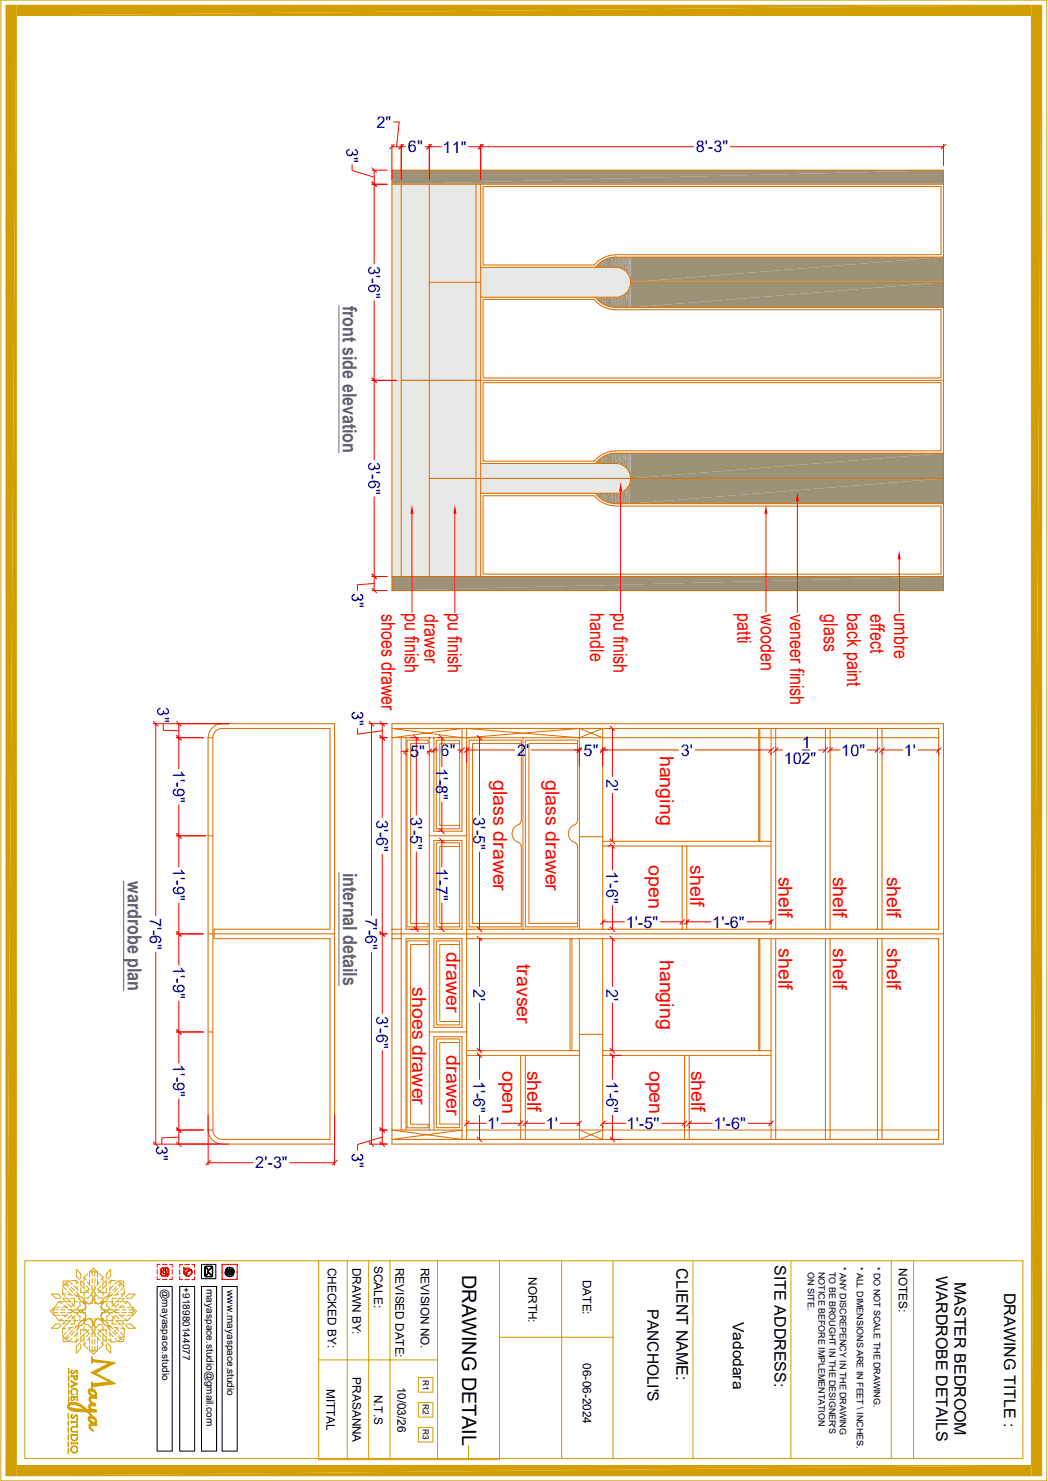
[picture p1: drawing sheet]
<svg xmlns="http://www.w3.org/2000/svg" width="297mm" height="420mm" viewBox="0 0 297 420" stroke-linecap="round" stroke-linejoin="round" font-family="sans-serif">
<defs><g id="words">
<text font-size="5.6" x="131" y="361.6" transform="rotate(90 131 361.6)">DRAWING DETAIL</text>
<g font-size="5.5" fill="#636466">
<text x="97.2" y="86.7" transform="rotate(90 97.2 86.7)">front side elevation</text>
<text x="36.2" y="249.9" transform="rotate(90 36.2 249.9)">wardrobe plan</text>
<text x="97.2" y="247.4" transform="rotate(90 97.2 247.4)">internal details</text>
</g>
<g font-size="5.5" fill="#f00">
<text x="114.7" y="173.9" transform="rotate(90 114.7 173.9)">pu finish</text>
<text x="126.9" y="173.9" transform="rotate(90 126.9 173.9)">pu finish</text>
<text x="167.3" y="173.9" transform="rotate(90 167.3 173.9)">handle</text>
<text x="173.9" y="173.9" transform="rotate(90 173.9 173.9)">pu finish</text>
<text x="209" y="173.9" transform="rotate(90 209 173.9)">patti</text>
<text x="240.1" y="173.9" transform="rotate(90 240.1 173.9)">back paint</text>
<text x="253.4" y="173.9" transform="rotate(90 253.4 173.9)">umbre</text>
<text x="108.1" y="174.1" transform="rotate(90 108.1 174.1)">shoes drawer</text>
<text x="120.3" y="174.1" transform="rotate(90 120.3 174.1)">drawer</text>
<text x="215.6" y="174.2" transform="rotate(90 215.6 174.2)">wooden</text>
<text x="224" y="174.2" transform="rotate(90 224 174.2)">veneer finish</text>
<text x="233.5" y="174.1" transform="rotate(90 233.5 174.1)">glass</text>
<text x="246.7" y="174.1" transform="rotate(90 246.7 174.1)">effect</text>
<text x="187" y="214.3" transform="rotate(90 187 214.3)">hanging</text>
<text x="139.7" y="221.2" transform="rotate(90 139.7 221.2)">glass drawer</text>
<text x="154.6" y="221.2" transform="rotate(90 154.6 221.2)">glass drawer</text>
<text x="183.8" y="245.4" transform="rotate(90 183.8 245.4)">open</text>
<text x="195.6" y="245.4" transform="rotate(90 195.6 245.4)">shelf</text>
<text x="220.6" y="248.6" transform="rotate(90 220.6 248.6)">shelf</text>
<text x="236.1" y="248.6" transform="rotate(90 236.1 248.6)">shelf</text>
<text x="251.3" y="248.6" transform="rotate(90 251.3 248.6)">shelf</text>
<text x="220.6" y="268.9" transform="rotate(90 220.6 268.9)">shelf</text>
<text x="236.1" y="268.9" transform="rotate(90 236.1 268.9)">shelf</text>
<text x="251.3" y="268.9" transform="rotate(90 251.3 268.9)">shelf</text>
<text x="126.5" y="270.1" transform="rotate(90 126.5 270.1)">drawer</text>
<text x="146.5" y="273.3" transform="rotate(90 146.5 273.3)">travser</text>
<text x="187" y="272.2" transform="rotate(90 187 272.2)">hanging</text>
<text x="116.8" y="280" transform="rotate(90 116.8 280)">shoes drawer</text>
<text x="126.5" y="299.3" transform="rotate(90 126.5 299.3)">drawer</text>
<text x="142.3" y="303.6" transform="rotate(90 142.3 303.6)">open</text>
<text x="149.4" y="303.6" transform="rotate(90 149.4 303.6)">shelf</text>
<text x="184" y="303.6" transform="rotate(90 184 303.6)">open</text>
<text x="195.9" y="303.6" transform="rotate(90 195.9 303.6)">shelf</text>
</g>
<g font-size="4.6" fill="#00f">
<text x="98.2" y="41.9" transform="rotate(90 98.2 41.9)">3&quot;</text>
<text x="106.7" y="36.2">2&quot;</text>
<text x="115.6" y="43.2">6&quot;</text>
<text x="125.4" y="43.3">11&quot;</text>
<text x="197.2" y="43.2">8'-3&quot;</text>
<text x="104.4" y="75.4" transform="rotate(90 104.4 75.4)">3'-6&quot;</text>
<text x="104.4" y="131.1" transform="rotate(90 104.4 131.1)">3'-6&quot;</text>
<text x="99.7" y="168.1" transform="rotate(90 99.7 168.1)">3&quot;</text>
<text x="44.7" y="200.6" transform="rotate(90 44.7 200.6)">3&quot;</text>
<text x="99.7" y="201.7" transform="rotate(90 99.7 201.7)">3&quot;</text>
<text x="116.2" y="214.7">5&quot;</text>
<text x="124.9" y="214.3">6&quot;</text>
<text x="146.6" y="214.3">2'</text>
<text x="165.4" y="214.3">5&quot;</text>
<text x="193" y="214.3">3'</text>
<text x="227.2" y="212.1">1</text>
<text x="238.4" y="214.3">10&quot;</text>
<text x="256.1" y="214.3">1'</text>
<text x="49.1" y="218.4" transform="rotate(90 49.1 218.4)">1'-9&quot;</text>
<text x="123.6" y="217.7" transform="rotate(90 123.6 217.7)">1'-8&quot;</text>
<text x="171.9" y="220.9" transform="rotate(90 171.9 220.9)">2'</text>
<text x="222.1" y="216.5">102&quot;</text>
<text x="106.7" y="232.5" transform="rotate(90 106.7 232.5)">3'-6&quot;</text>
<text x="116.3" y="231.8" transform="rotate(90 116.3 231.8)">3'-5&quot;</text>
<text x="134.2" y="231.8" transform="rotate(90 134.2 231.8)">3'-5&quot;</text>
<text x="49.1" y="246.2" transform="rotate(90 49.1 246.2)">1'-9&quot;</text>
<text x="123.6" y="246.2" transform="rotate(90 123.6 246.2)">1'-7&quot;</text>
<text x="171.9" y="247" transform="rotate(90 171.9 247)">1'-6&quot;</text>
<text x="42.5" y="260.2" transform="rotate(90 42.5 260.2)">7'-6&quot;</text>
<text x="103.6" y="260.2" transform="rotate(90 103.6 260.2)">7'-6&quot;</text>
<text x="177.3" y="263.1">1'-5&quot;</text>
<text x="201.8" y="263.1">1'-6&quot;</text>
<text x="49.1" y="274" transform="rotate(90 49.1 274)">1'-9&quot;</text>
<text x="134.2" y="280.4" transform="rotate(90 134.2 280.4)">2'</text>
<text x="171.9" y="280.4" transform="rotate(90 171.9 280.4)">2'</text>
<text x="106.7" y="288.1" transform="rotate(90 106.7 288.1)">3'-6&quot;</text>
<text x="49.1" y="301.8" transform="rotate(90 49.1 301.8)">1'-9&quot;</text>
<text x="134.2" y="306.5" transform="rotate(90 134.2 306.5)">1'-6&quot;</text>
<text x="171.9" y="306.5" transform="rotate(90 171.9 306.5)">1'-6&quot;</text>
<text x="138.1" y="320.2">1'</text>
<text x="154.7" y="320.2">1'</text>
<text x="177.6" y="320.2">1'-5''</text>
<text x="202.2" y="320.2">1'-6&quot;</text>
<text x="44.2" y="325" transform="rotate(90 44.2 325)">3&quot;</text>
<text x="99.7" y="326.9" transform="rotate(90 99.7 326.9)">3&quot;</text>
<text x="72.3" y="331.3">2'-3&quot;</text>
</g>
<g font-size="4.5">
<text x="191.8" y="359.6" transform="rotate(90 191.8 359.6)">CLIENT NAME:</text>
<text x="219.5" y="358.8" transform="rotate(90 219.5 358.8)">SITE ADDRESS:</text>
<text x="265.3" y="361.8" transform="rotate(90 265.3 361.8)">WARDROBE DETAILS</text>
<text x="270.6" y="363.5" transform="rotate(90 270.6 363.5)">MASTER BEDROOM</text>
<text x="284.6" y="366.6" transform="rotate(90 284.6 366.6)">DRAWING TITLE :</text>
</g>
<g font-size="4.4">
<text x="183.5" y="371.3" transform="rotate(90 183.5 371.3)">PANCHOLI'S</text>
<text x="207.7" y="374.9" transform="rotate(90 207.7 374.9)">Vadodara</text>
</g>
<g font-size="3.3">
<text x="92.9" y="359.6" transform="rotate(90 92.9 359.6)">CHECKED BY:</text>
<text x="99.9" y="359.6" transform="rotate(90 99.9 359.6)">DRAWN BY:</text>
<text x="106" y="359" transform="rotate(90 106 359)">SCALE:</text>
<text x="112.1" y="359.6" transform="rotate(90 112.1 359.6)">REVISED DATE:</text>
<text x="119.3" y="359.6" transform="rotate(90 119.3 359.6)">REVISION NO.</text>
<text x="254.7" y="359.7" transform="rotate(90 254.7 359.7)">NOTES:</text>
<text x="149.8" y="362.2" transform="rotate(90 149.8 362.2)">NORTH:</text>
<text x="165.2" y="363" transform="rotate(90 165.2 363)">DATE:</text>
<text x="165.2" y="386.6" transform="rotate(90 165.2 386.6)">06-06-2024</text>
<text x="92.5" y="393.9" transform="rotate(90 92.5 393.9)">MITTAL</text>
<text x="99.9" y="390.6" transform="rotate(90 99.9 390.6)">PRASANNA</text>
<text x="106.1" y="395.5" transform="rotate(90 106.1 395.5)">N.T.S</text>
<text x="112.7" y="393.2" transform="rotate(90 112.7 393.2)">10/03/26</text>
</g>
<g font-size="2.8">
<text x="46" y="365.5" transform="rotate(90 46 365.5)">@mayaspace.studio</text>
<text x="51.9" y="365" transform="rotate(90 51.9 365)">+918980144077</text>
<text x="58.5" y="365.5" transform="rotate(90 58.5 365.5)">mayaspace.studio@gmail.com</text>
<text x="64.3" y="365.8" transform="rotate(90 64.3 365.8)">www.mayaspace.studio</text>
</g>
<g font-size="2.5">
<text x="238" y="359.2" transform="rotate(90 238 359.2)">* ANY DISCREPENCY IN THE DRAWING</text>
<text x="242.9" y="359.2" transform="rotate(90 242.9 359.2)">* ALL DIMENSIONS ARE IN FEET \ INCHES.</text>
<text x="247.7" y="359.2" transform="rotate(90 247.7 359.2)">* DO NOT SCALE THE DRAWING.</text>
<text x="228.9" y="360.7" transform="rotate(90 228.9 360.7)">ON SITE.</text>
<text x="231.9" y="360.7" transform="rotate(90 231.9 360.7)">NOTICE BEFORE IMPLEMENTATION</text>
<text x="235" y="360.7" transform="rotate(90 235 360.7)">TO BE BROUGHT IN THE DESIGNER'S</text>
</g>
<g font-size="2.4">
<text x="119.8" y="391.3" transform="rotate(90 119.8 391.3)">R1</text>
<text x="119.8" y="398.2" transform="rotate(90 119.8 398.2)">R2</text>
<text x="119.8" y="405.3" transform="rotate(90 119.8 405.3)">R3</text>
</g>
</g></defs>
<g fill="none" stroke="#e7e9e7" stroke-width=".3">
<path d="M113.7 57.6l22.5 22.5M113.7 57.8l22.5 22.5M113.7 58.1l22.5 22.5M113.7 58.3l22.5 22.5M113.7 58.5l22.5 22.5M113.7 58.8l22.5 22.5M113.7 59l22.5 22.5M113.7 59.2l22.5 22.5M113.7 59.5l22.5 22.5M113.7 59.7l22.5 22.5M113.7 59.9l22.5 22.6M113.7 52.5l22.5 22.5"/>
<path d="M113.7 52.7l22.5 22.5M113.7 52.9l22.5 22.5M113.7 53.1l22.5 22.5M113.7 53.4l22.5 22.5M113.7 53.6l22.5 22.5M113.7 53.8l22.5 22.6M113.7 54.1l22.5 22.5M113.7 54.3l22.5 22.5M113.7 54.6l22.5 22.4M113.7 54.8l22.5 22.5M113.7 55l22.5 22.6M113.7 55.2l22.5 22.6"/>
<path d="M113.7 55.5l22.5 22.5M113.7 55.7l22.5 22.5M113.7 56l22.5 22.5M113.7 56.2l22.5 22.5M113.7 56.4l22.5 22.6M113.7 56.6l22.5 22.6M113.7 56.9l22.5 22.5M113.7 57.1l22.5 22.5M113.7 57.4l22.5 22.5M113.7 52.2l22.5 22.5M114 52.2l22.2 22.3M114.2 52.2l22 22.1"/>
<path d="M114.4 52.2l21.8 21.8M114.7 52.2l21.5 21.6M114.9 52.2l21.3 21.3M115.1 52.2l21.1 21.1M115.4 52.2l20.8 20.9M115.6 52.2l20.6 20.7M115.9 52.2l20.3 20.4M116.1 52.2l20.1 20.2M116.3 52.2l19.9 19.9M116.5 52.2l19.7 19.7M116.8 52.2l19.4 19.5M117 52.2l19.2 19.3"/>
<path d="M117.3 52.2l18.9 19M117.5 52.2l18.7 18.8M117.7 52.2l18.5 18.5M117.9 52.2l18.3 18.3M118.2 52.2l18 18.1M118.4 52.2l17.8 17.9M118.7 52.2l17.5 17.6M118.9 52.2l17.3 17.4M119.1 52.2l17.1 17.1M119.3 52.2l16.9 16.9M119.6 52.2l16.6 16.7M119.8 52.2l16.4 16.4"/>
<path d="M120.1 52.2l16.1 16.2M120.3 52.2l15.9 16M120.5 52.2l15.7 15.7M120.8 52.2l15.4 15.5M121 52.2l15.2 15.3M121.2 52.2l15 15M121.5 52.2l14.7 14.8M121.7 52.2l14.5 14.6M121.9 52.2l14.3 14.3M122.2 52.2l14 14.1M122.4 52.2l13.8 13.9M122.6 52.2l13.6 13.6"/>
<path d="M122.9 52.2l13.3 13.4M123.1 52.2l13.1 13.2M123.4 52.2l12.8 12.9M123.6 52.2l12.6 12.7M123.8 52.2l12.4 12.4M124 52.2l12.2 12.2M124.3 52.2l11.9 12M124.5 52.2l11.7 11.8M124.8 52.2l11.4 11.5M125 52.2l11.2 11.3M125.2 52.2l11 11M125.4 52.2l10.8 10.8"/>
<path d="M125.7 52.2l10.5 10.6M125.9 52.2l10.3 10.4M126.2 52.2l10 10.1M126.4 52.2l9.8 9.9M126.6 52.2l9.6 9.6M126.8 52.2l9.4 9.4M127.1 52.2l9.1 9.2M127.3 52.2l8.9 8.9M127.6 52.2l8.6 8.7M127.8 52.2l8.4 8.5M128 52.2l8.2 8.3M128.3 52.2l7.9 8"/>
<path d="M128.5 52.2l7.7 7.8M128.7 52.2l7.5 7.5M128.9 52.2l7.3 7.3M129.2 52.2l7 7.1M129.4 52.2l6.8 6.9M129.7 52.2l6.5 6.6M129.9 52.2l6.3 6.4M130.1 52.2l6.1 6.1M130.3 52.2l5.9 5.9M130.6 52.2l5.6 5.7M130.8 52.2l5.4 5.4M131.1 52.2l5.1 5.2"/>
<path d="M131.3 52.2l4.9 4.9M131.5 52.2l4.7 4.7M131.8 52.2l4.4 4.5M132 52.2l4.2 4.3M132.2 52.2l4 4M132.5 52.2l3.7 3.8M132.7 52.2l3.5 3.6M132.9 52.2l3.3 3.3M133.2 52.2l3 3.1M133.4 52.2l2.8 2.9M133.6 52.2l2.6 2.6M133.9 52.2l2.3 2.4"/>
<path d="M134.1 52.2l2.1 2.2M134.3 52.2l1.9 1.9M134.6 52.2l1.6 1.7M134.8 52.2l1.4 1.4M135 52.2l1.2 1.2M135.3 52.2l.9 1M135.5 52.2l.7 .8M135.8 52.2l.4 .5M136 52.2l.2 .3M136.2 52.2h.1M113.7 60.2l22.5 22.5M113.7 60.4l22.5 22.5"/>
<path d="M113.7 60.6l22.5 22.5M113.7 60.9l22.5 22.5M113.7 61.1l22.5 22.5M113.7 61.3l22.5 22.6M113.7 61.6l22.5 22.5M113.7 61.8l22.5 22.5M113.7 62.1l22.5 22.4M113.7 62.3l22.5 22.5M113.7 62.5l22.5 22.5M113.7 62.7l22.5 22.6M113.7 63l22.5 22.5M113.7 63.2l22.5 22.5"/>
<path d="M113.7 63.5l22.5 22.5M113.7 63.7l22.5 22.5M113.7 63.9l22.5 22.5M113.7 64.1l22.5 22.6M113.7 64.4l22.5 22.5M113.7 64.6l22.5 22.5M113.7 64.9l22.5 22.5M113.7 65.1l22.5 22.5M113.7 65.3l22.5 22.5M113.7 65.6l22.5 22.5M113.7 65.8l22.5 22.5M113.7 66l22.5 22.5"/>
<path d="M113.7 66.3l22.5 22.5M113.7 66.5l22.5 22.5M113.7 66.7l22.5 22.5M113.7 67l22.5 22.5M113.7 67.2l22.5 22.5M113.7 67.4l22.5 22.6M113.7 67.6l22.5 22.6M113.7 67.9l22.5 22.5M113.7 68.1l22.5 22.5M113.7 68.4l22.5 22.5M113.7 68.6l22.5 22.5M113.7 68.8l22.5 22.6"/>
<path d="M113.7 69l22.5 22.6M113.7 69.3l22.5 22.5M113.7 69.6l22.5 22.4M113.7 69.8l22.5 22.5M113.7 70l22.5 22.5M113.7 70.2l22.5 22.6M113.7 70.5l22.5 22.5M113.7 70.7l22.5 22.5M113.7 71l22.5 22.5M113.7 71.2l22.5 22.5M113.7 71.4l22.5 22.5M113.7 71.6l22.5 22.5"/>
<path d="M113.7 71.9l22.5 22.5M113.7 72.1l22.5 22.5M113.7 72.3l22.5 22.6M113.7 72.6l22.5 22.5M113.7 72.8l22.5 22.5M113.7 73.1l22.5 22.4M113.7 73.3l22.5 22.5M113.7 73.5l22.5 22.5M113.7 73.7l22.5 22.6M113.7 74l22.5 22.5M113.7 74.2l22.5 22.5M113.7 74.5l22.5 22.5"/>
<path d="M113.7 74.7l22.5 22.5M113.7 74.9l22.5 22.6M113.7 75.1l22.5 22.6M113.7 75.4l22.5 22.5M113.7 75.6l22.5 22.5M113.7 75.9l22.5 22.5M113.7 76.1l22.5 22.5M113.7 76.3l22.5 22.5M113.7 76.5l22.5 22.6M113.7 76.8l22.5 22.5M113.7 77l22.5 22.5M113.7 77.3l22.5 22.5"/>
<path d="M113.7 77.5l22.5 22.5M113.7 77.7l22.5 22.5M113.7 78l22.5 22.5M113.7 78.2l22.5 22.5M113.7 78.4l22.5 22.6M113.7 78.7l22.5 22.5M113.7 78.9l22.5 22.5M113.7 79.1l22.5 22.5M113.7 79.4l22.5 22.5M113.7 79.6l22.5 22.5M113.7 79.8l22.5 22.6M113.7 100l22.5 22.5"/>
<path d="M113.7 85.5l22.5 22.5M113.7 85.7l22.5 22.5M113.7 85.9l22.5 22.6M113.7 86.1l22.5 22.6M113.7 86.4l22.5 22.5M113.7 86.6l22.5 22.5M113.7 86.9l22.5 22.5M113.7 87.1l22.5 22.5M113.7 87.3l22.5 22.6M113.7 87.5l22.5 22.6M113.7 87.8l22.5 22.5M113.7 88l22.5 22.5"/>
<path d="M113.7 88.3l22.5 22.5M113.7 88.5l22.5 22.5M113.7 88.7l22.5 22.6M113.7 89l22.5 22.5M113.7 89.2l22.5 22.5M113.7 89.5l22.5 22.5M113.7 89.7l22.5 22.5M113.7 89.9l22.5 22.5M113.7 90.1l22.5 22.5M113.7 90.4l22.5 22.5M113.7 90.6l22.5 22.5M113.7 90.8l22.5 22.6"/>
<path d="M113.7 91.1l22.5 22.5M113.7 91.3l22.5 22.5M113.7 91.5l22.5 22.5M113.7 91.8l22.5 22.5M113.7 92l22.5 22.5M113.7 92.2l22.5 22.6M113.7 92.5l22.5 22.5M113.7 92.7l22.5 22.5M113.7 93l22.5 22.4M113.7 93.2l22.5 22.5M113.7 93.4l22.5 22.6M113.7 93.6l22.5 22.6"/>
<path d="M113.7 93.9l22.5 22.5M113.7 94.1l22.5 22.5M113.7 94.4l22.5 22.5M113.7 94.6l22.5 22.5M113.7 94.8l22.5 22.5M113.7 95l22.5 22.6M113.7 95.3l22.5 22.5M113.7 95.5l22.5 22.5M113.7 95.8l22.5 22.5M113.7 96l22.5 22.5M113.7 96.2l22.5 22.5M113.7 96.5l22.5 22.5"/>
<path d="M113.7 96.7l22.5 22.5M113.7 96.9l22.5 22.6M113.7 97.2l22.5 22.5M113.7 97.4l22.5 22.5M113.7 97.6l22.5 22.5M113.7 97.9l22.5 22.5M113.7 98.1l22.5 22.5M113.7 98.3l22.5 22.6M113.7 98.6l22.5 22.5M113.7 98.8l22.5 22.5M113.7 99l22.5 22.5M113.7 99.3l22.5 22.5"/>
<path d="M113.7 99.5l22.5 22.5M113.7 99.7l22.5 22.6M113.7 80.1l22.5 22.5M113.7 80.3l22.5 22.5M113.7 80.5l22.5 22.5M113.7 80.8l22.5 22.5M113.7 81l22.5 22.5M113.7 81.2l22.5 22.6M113.7 81.5l22.5 22.5M113.7 81.7l22.5 22.5M113.7 82l22.5 22.5M113.7 82.2l22.5 22.5"/>
<path d="M113.7 82.4l22.5 22.5M113.7 82.6l22.5 22.6M113.7 82.9l22.5 22.5M113.7 83.1l22.5 22.5M113.7 83.4l22.5 22.5M113.7 83.6l22.5 22.5M113.7 83.8l22.5 22.5M113.7 84l22.5 22.6M113.7 84.3l22.5 22.5M113.7 84.5l22.5 22.5M113.7 84.8l22.5 22.5M113.7 85l22.5 22.5"/>
<path d="M113.7 85.2l22.5 22.5M113.7 100.2l22.5 22.5M113.7 100.5l22.5 22.4M113.7 100.7l22.5 22.5M113.7 100.9l22.5 22.5M113.7 101.1l22.5 22.6M113.7 101.4l22.5 22.5M113.7 101.6l22.5 22.5M113.7 101.9l22.5 22.5M113.7 102.1l22.5 22.5M113.7 102.3l22.5 22.5M113.7 102.5l22.5 22.6"/>
<path d="M113.7 102.8l22.5 22.5M113.7 103l22.5 22.5M113.7 103.3l22.5 22.5M113.7 103.5l22.5 22.5M113.7 103.7l22.5 22.5M113.7 104l22.5 22.4M113.7 104.2l22.5 22.5M113.7 104.4l22.5 22.6M113.7 104.6l22.5 22.6M113.7 104.9l22.5 22.5M113.7 105.1l22.5 22.5M113.7 105.4l22.5 22.5"/>
<path d="M113.7 105.6l22.5 22.5M113.7 105.8l22.5 22.6M113.7 106l22.5 22.6M113.7 106.3l22.5 22.5M113.7 106.5l22.5 22.5M113.7 106.8l22.5 22.5M113.7 107l22.5 22.5M113.7 107.2l22.5 22.6M113.7 107.5l22.5 22.5M113.7 107.7l22.5 22.5M113.7 113.3l22.5 22.5M113.7 113.5l22.5 22.6"/>
<path d="M113.7 113.8l22.5 22.5M113.7 114l22.5 22.5M113.7 114.3l22.5 22.5M113.7 114.5l22.5 22.5M113.7 114.7l22.5 22.5M113.7 115l22.5 22.5M113.7 115.2l22.5 22.5M113.7 115.4l22.5 22.5M113.7 115.7l22.5 22.5M113.7 115.9l22.5 22.5M113.7 116.1l22.5 22.5M113.7 116.4l22.5 22.5"/>
<path d="M113.7 116.6l22.5 22.5M113.7 116.8l22.5 22.6M113.7 117.1l22.5 22.5M113.7 117.3l22.5 22.5M113.7 117.5l22.5 22.5M113.7 117.8l22.5 22.5M113.7 118l22.5 22.5M113.7 118.2l22.5 22.6M113.7 118.4l22.5 22.6M113.7 118.7l22.5 22.5M113.7 119l22.5 22.4M113.7 119.2l22.5 22.5"/>
<path d="M113.7 119.4l22.5 22.5M113.7 119.6l22.5 22.6M113.7 119.9l22.5 22.5M113.7 107.9l22.5 22.5M113.7 108.2l22.5 22.5M113.7 108.4l22.5 22.5M113.7 108.6l22.5 22.5M113.7 108.9l22.5 22.5M113.7 109.1l22.5 22.5M113.7 109.3l22.5 22.6M113.7 109.6l22.5 22.5M113.7 109.8l22.5 22.5"/>
<path d="M113.7 110l22.5 22.5M113.7 110.3l22.5 22.5M113.7 110.5l22.5 22.5M113.7 110.7l22.5 22.6M113.7 111l22.5 22.5M113.7 111.2l22.5 22.5M113.7 111.5l22.5 22.4M113.7 111.7l22.5 22.5M113.7 111.9l22.5 22.5M113.7 112.1l22.5 22.6M113.7 112.4l22.5 22.5M113.7 112.6l22.5 22.5"/>
<path d="M113.7 112.9l22.5 22.5M113.7 113.1l22.5 22.5M113.7 120.1l22.5 22.5M113.7 120.4l22.5 22.5M113.7 120.6l22.5 22.5M113.7 120.8l22.5 22.5M113.7 121l22.5 22.6M113.7 121.3l22.5 22.5M113.7 121.5l22.5 22.5M113.7 121.8l22.5 22.5M113.7 122l22.5 22.5M113.7 122.2l22.5 22.5"/>
<path d="M113.7 122.4l22.5 22.5M113.7 122.7l22.5 22.5M113.7 122.9l22.5 22.5M113.7 123.1l22.5 22.6M113.7 123.4l22.5 22.5M113.7 123.6l22.5 22.5M113.7 123.9l22.5 22.5M113.7 124.1l22.5 22.5M113.7 124.3l22.5 22.6M113.7 124.5l22.5 22.6M113.7 124.8l22.5 22.5M113.7 125l22.5 22.5"/>
<path d="M113.7 125.3l22.5 22.5M113.7 125.5l22.5 22.5M113.7 125.7l22.5 22.6M113.7 125.9l22.5 22.6M113.7 126.2l22.5 22.5M113.7 126.4l22.5 22.5M113.7 126.7l22.5 22.5M113.7 126.9l22.5 22.5M113.7 127.1l22.5 22.5M113.7 127.4l22.5 22.5M113.7 127.6l22.5 22.5M113.7 127.8l22.5 22.6"/>
<path d="M113.7 128.1l22.5 22.5M113.7 128.3l22.5 22.5M113.7 128.5l22.5 22.5M113.7 128.8l22.5 22.5M113.7 129l22.5 22.5M113.7 129.2l22.5 22.6M113.7 129.5l22.5 22.5M113.7 129.7l22.5 22.5M113.7 129.9l22.5 22.5M113.7 130.2l22.5 22.5M113.7 130.4l22.5 22.5M113.7 130.6l22.5 22.6"/>
<path d="M113.7 130.9l22.5 22.5M113.7 131.1l22.5 22.5M113.7 131.4l22.5 22.5M113.7 131.6l22.5 22.5M113.7 131.8l22.5 22.5M113.7 132l22.5 22.6M113.7 132.3l22.5 22.5M113.7 132.5l22.5 22.5M113.7 132.8l22.5 22.5M113.7 133l22.5 22.5M113.7 133.2l22.5 22.5M113.7 133.4l22.5 22.6"/>
<path d="M113.7 133.7l22.5 22.5M113.7 133.9l22.5 22.5M113.7 134.2l22.5 22.5M113.7 134.4l22.5 22.5M113.7 134.6l22.5 22.5M113.7 134.9l22.5 22.5M113.7 135.1l22.5 22.5M113.7 135.3l22.5 22.6M113.7 135.6l22.5 22.5M113.7 135.8l22.5 22.5M113.7 136l22.5 22.5M113.7 136.3l22.5 22.5"/>
<path d="M113.7 136.5l22.5 22.5M113.7 136.7l22.5 22.6M113.7 136.9l22.5 22.6M113.7 137.2l22.5 22.5M113.7 137.4l22.5 22.5M113.7 137.7l22.5 22.5M113.7 137.9l22.5 22.5M113.7 138.1l22.5 22.6M113.7 138.4l22.5 22.5M113.7 138.6l22.5 22.5M113.7 138.9l22.5 22.5M113.7 139.1l22.5 22.5"/>
<path d="M113.7 139.3l22.5 22.5M113.7 139.5l22.5 22.6M113.7 139.8l22.5 22.5M113.7 140l22.5 22.5M113.7 140.3l22.5 22.5M113.7 140.5l22.5 22.5M113.7 140.7l22.5 22.5M113.7 140.9l22.5 22.5M113.7 141.2l22.3 22.3M113.7 141.4l22.1 22.1M113.7 141.6l21.9 21.9M113.7 141.9l21.6 21.6"/>
<path d="M113.7 142.1l21.4 21.4M113.7 142.4l21.1 21.1M113.7 142.6l20.9 20.9M113.7 142.8l20.7 20.7M113.7 143l20.5 20.5M113.7 143.3l20.2 20.2M113.7 143.5l20 20M113.7 143.8l19.7 19.7M113.7 144l19.5 19.5M113.7 144.2l19.3 19.3M113.7 144.4l19.1 19.1M113.7 144.7l18.8 18.8"/>
<path d="M113.7 144.9l18.6 18.6M113.7 145.2l18.3 18.3M113.7 145.4l18.1 18.1M113.7 145.6l17.9 17.9M113.7 145.9l17.7 17.6M113.7 146.1l17.4 17.4M113.7 146.3l17.2 17.2M113.7 146.6l16.9 16.9M113.7 146.8l16.7 16.7M113.7 147l16.5 16.5M113.7 147.3l16.2 16.2M113.7 147.5l16 16"/>
<path d="M113.7 147.7l15.8 15.8M113.7 148l15.5 15.5M113.7 148.2l15.3 15.3M113.7 148.4l15.1 15.1M113.7 148.7l14.8 14.8M113.7 148.9l14.6 14.6M113.7 149.1l14.4 14.4M113.7 149.4l14.1 14.1M113.7 149.6l13.9 13.9M113.7 149.9l13.7 13.6M113.7 150.1l13.4 13.4M113.7 150.3l13.2 13.2"/>
<path d="M113.7 150.5l13 13M113.7 150.8l12.7 12.7M113.7 151l12.5 12.5M113.7 151.3l12.2 12.2M113.7 151.5l12 12M113.7 151.7l11.8 11.8M113.7 151.9l11.6 11.6M113.7 152.2l11.3 11.3M113.7 152.4l11.1 11.1M113.7 152.7l10.8 10.8M113.7 152.9l10.6 10.6M113.7 153.1l10.4 10.4"/>
<path d="M113.7 153.4l10.2 10.1M113.7 153.6l9.9 9.9M113.7 153.8l9.7 9.7M113.7 154.1l9.4 9.4M113.7 154.3l9.2 9.2M113.7 154.5l9 9M113.7 154.8l8.7 8.7M113.7 155l8.5 8.5M113.7 155.2l8.3 8.3M113.7 155.4l8.1 8.1M113.7 155.7l7.8 7.8M113.7 155.9l7.6 7.6"/>
<path d="M113.7 156.2l7.3 7.3M113.7 156.4l7.1 7.1M113.7 156.6l6.9 6.9M113.7 156.9l6.7 6.6M113.7 157.1l6.4 6.4M113.7 157.4l6.2 6.1M113.7 157.6l5.9 5.9M113.7 157.8l5.7 5.7M113.7 158l5.5 5.5M113.7 158.3l5.2 5.2M113.7 158.5l5 5M113.7 158.8l4.7 4.7"/>
<path d="M113.7 159l4.5 4.5M113.7 159.2l4.3 4.3M113.7 159.4l4.1 4.1M113.7 159.7l3.8 3.8M113.7 159.9l3.6 3.6M113.7 160.1l3.4 3.4M113.7 160.4l3.1 3.1M113.7 160.6l2.9 2.9M113.7 160.9l2.7 2.6M113.7 161.1l2.4 2.4M113.7 161.3l2.2 2.2M113.7 161.5l2 2"/>
<path d="M113.7 161.8l1.7 1.7M113.7 162l1.5 1.5M113.7 162.3l1.2 1.2M113.7 162.5l1 1M113.7 162.7l.8 .8M113.7 162.9l.6 .6M113.7 163.2l.3 .3M113.7 163.4l.1 .1"/>
</g>
<g fill="#9b9278">
<path d="M111.1 163.5h156.3l-156.3 4z"/>
<path d="M111.1 167.5l156.3-4v4z"/>
<path d="M111.1 48.3h156.3l-156.3 3.9z"/>
<path d="M111.1 52.2l156.3-3.9v3.9z"/>
<path d="M178.7 135.7h88.7l-88.7 7.1z"/>
<path d="M178.7 142.8l88.7-7.1v7.1z"/>
<path d="M178.7 128.5h88.7l-88.7 7.2z"/>
<path d="M178.7 135.7l88.7-7.2v7.2z"/>
<path d="M178.7 80.1h88.7l-88.7 7.1z"/>
<path d="M178.7 87.2l88.7-7.1v7.1z"/>
<path d="M178.7 72.9h88.7l-88.7 7.2z"/>
<path d="M178.7 80.1l88.7-7.2v7.2z"/>
</g>
<path d="M178.6 72.9v6.4M178.7 72.9v14.3M178.5 80.9v6.3M178.5 136.5v6.3M178.6 128.5v6.4M178.6 136.3v6.5M178.7 128.5v14.3" fill="none" stroke="#9b9278" stroke-width=".28"/>
<path d="M178.3 72.9v5.7M178.3 128.5v5.7" fill="none" stroke="#9b9278" stroke-width=".34"/>
<path d="M178.2 81.7v5.5M178.2 137.3v5.5" fill="none" stroke="#9b9278" stroke-width=".38"/>
<path d="M177.9 72.9v5M177.9 128.5v5.1" fill="none" stroke="#9b9278" stroke-width=".42"/>
<g fill="#9b9278">
<path d="M178 138l-.5 4.8v-4.1z"/>
<path d="M178 138v4.8h-.5z"/>
<path d="M178 82.4l-.5 4.8v-4.1z"/>
<path d="M178 82.4v4.8h-.5z"/>
<path d="M177.2 128.5h.5l-.5 3.9z"/>
<path d="M177.7 128.5v4.4l-.5-.5z"/>
<path d="M177.2 72.9h.5l-.5 3.9z"/>
<path d="M177.7 72.9v4.4l-.5-.5z"/>
<path d="M176.8 139.2l.7-.5-.7 4.1z"/>
<path d="M177.5 138.7v4.1h-.7z"/>
<path d="M176.8 83.6l.7-.5-.7 4.1z"/>
<path d="M177.5 83.1v4.1h-.7z"/>
<path d="M176.6 128.5h.6l-.6 3.5z"/>
<path d="M177.2 128.5v3.9l-.6-.4z"/>
<path d="M176.6 72.9h.6l-.6 3.5z"/>
<path d="M177.2 72.9v3.9l-.6-.4z"/>
<path d="M176.1 139.6l.7-.4-.7 3.6z"/>
<path d="M176.8 139.2v3.6h-.7z"/>
<path d="M176.1 83.9l.7-.3-.7 3.6z"/>
<path d="M176.8 83.6v3.6h-.7z"/>
<path d="M175.9 128.5h.7l-.7 3.2z"/>
<path d="M176.6 128.5v3.5l-.7-.3z"/>
<path d="M175.9 72.9h.7l-.7 3.2z"/>
<path d="M176.6 72.9v3.5l-.7-.3z"/>
<path d="M175.3 139.8l.8-.2-.8 3.2z"/>
<path d="M176.1 139.6v3.2h-.8z"/>
<path d="M175.3 84.2l.8-.3-.8 3.3z"/>
<path d="M176.1 83.9v3.3h-.8z"/>
<path d="M175.2 128.5h.7l-.7 3z"/>
<path d="M175.9 128.5v3.2l-.7-.2z"/>
<path d="M175.2 72.9h.7l-.7 3z"/>
<path d="M175.9 72.9v3.2l-.7-.2z"/>
<path d="M174.5 139.9l.8-.1-.8 3z"/>
<path d="M175.3 139.8v3h-.8z"/>
<path d="M174.5 128.5h.7l-.7 2.9z"/>
<path d="M175.2 128.5v3l-.7-.1z"/>
<path d="M174.5 84.3l.8-.1-.8 3z"/>
<path d="M175.3 84.2v3h-.8z"/>
<path d="M174.5 72.9h.7l-.7 2.9z"/>
<path d="M175.2 72.9v3l-.7-.1z"/>
<path d="M173.5 139.9h1l-1 2.8z"/>
<path d="M174.5 139.9v2.9l-1-.1z"/>
<path d="M173.5 128.6l1-.1-1 2.9z"/>
<path d="M174.5 128.5v2.9h-1z"/>
<path d="M173.5 84.3h1l-1 2.8z"/>
<path d="M174.5 84.3v2.9l-1-.1z"/>
<path d="M173.5 72.9h1l-1 2.9z"/>
<path d="M174.5 72.9v2.9h-1z"/>
<path d="M172.6 139.9h.9l-.9 2.7z"/>
<path d="M173.5 139.9v2.8l-.9-.1z"/>
<path d="M172.6 128.8l.9-.2-.9 2.8z"/>
<path d="M173.5 128.6v2.8h-.9z"/>
<path d="M172.6 84.3h.9l-.9 2.7z"/>
<path d="M173.5 84.3v2.8l-.9-.1z"/>
<path d="M172.6 73.2l.9-.3-.9 2.9z"/>
<path d="M173.5 72.9v2.9h-.9z"/>
<path d="M171.7 139.9h.9l-.9 2.3z"/>
<path d="M172.6 139.9v2.7l-.9-.4z"/>
<path d="M171.7 129.1l.9-.3-.9 2.6z"/>
<path d="M172.6 128.8v2.6h-.9z"/>
<path d="M171.7 84.3h.9l-.9 2.3z"/>
<path d="M172.6 84.3v2.7l-.9-.4z"/>
<path d="M171.7 73.4l.9-.2-.9 2.6z"/>
<path d="M172.6 73.2v2.6h-.9z"/>
<path d="M170.8 139.9h.9l-.9 1.9z"/>
<path d="M171.7 139.9v2.3l-.9-.4z"/>
<path d="M170.8 129.5l.9-.4-.9 2.3z"/>
<path d="M171.7 129.1v2.3h-.9z"/>
<path d="M170.8 84.3h.9l-.9 1.9z"/>
<path d="M171.7 84.3v2.3l-.9-.4z"/>
<path d="M170.8 73.9l.9-.5-.9 2.4z"/>
<path d="M171.7 73.4v2.4h-.9z"/>
<path d="M170.1 139.9h.7l-.7 1.4z"/>
<path d="M170.8 139.9v1.9l-.7-.5z"/>
<path d="M170.1 130l.7-.5-.7 1.9z"/>
<path d="M170.8 129.5v1.9h-.7z"/>
<path d="M170.1 84.3h.7l-.7 1.3z"/>
<path d="M170.8 84.3v1.9l-.7-.6z"/>
<path d="M170.1 74.4l.7-.5-.7 1.9z"/>
<path d="M170.8 73.9v1.9h-.7z"/>
<path d="M169.3 75.1v.7h-.6z"/>
<path d="M168.7 84.3h.6v.7z"/>
<path d="M169.3 130.7v.7h-.6z"/>
<path d="M168.7 139.9h.6v.7z"/>
<path d="M169.3 139.9h.8l-.8 .7z"/>
<path d="M170.1 139.9v1.4l-.8-.7z"/>
<path d="M169.3 130.7l.8-.7-.8 1.4z"/>
<path d="M170.1 130v1.4h-.8z"/>
<path d="M169.3 84.3h.8l-.8 .7z"/>
<path d="M170.1 84.3v1.3l-.8-.6z"/>
<path d="M169.3 75.1l.8-.7-.8 1.4z"/>
<path d="M170.1 74.4v1.4h-.8z"/>
</g>
<g fill="none" stroke="#dd6e00" stroke-width=".3">
<path d="M111.1 48.3h156.3v119.2h-156.3zM111.1 52.2h156.3M113.7 52.2v111.3M121.7 52.2v111.3M136.2 52.2v111.3M136.2 75.8h38.3a4.2 4.2 0 0 1 4.2 4.3 4.2 4.2 0 0 1-4.2 4.2h-38.3M174.5 72.2h92.2v-19.3h-129.8v22.2h31.5a7.9 7.9 0 0 1 6.1-2.8M267.4 72.9h-92.9a7.1 7.1 0 0 0-5.8 2.9M121.7 80.1h145.7M136.9 84.9h31.5a7.6 7.6 0 0 0 6.1 2.9h92.2v19.4h-129.8zM168.7 84.3a7.1 7.1 0 0 0 5.8 2.9h92.9M113.7 107.9h153.7"/>
<path d="M121.7 135.7h145.7M136.2 131.4h38.3a4.2 4.2 0 0 1 4.2 4.3 4.2 4.2 0 0 1-4.2 4.2h-38.3M168.7 139.9a7.1 7.1 0 0 0 5.8 2.9h92.9M174.5 127.8h92.2v-19.3h-129.8v22.3h31.5a7.9 7.9 0 0 1 6.1-2.9M267.4 128.5h-92.9a7.1 7.1 0 0 0-5.8 2.9M136.9 140.6l31.5-.1a7.6 7.6 0 0 0 6.1 3h92.2v19.3h-129.8zM111.1 163.5h156.3M59 209.2a4 4 0 0 1 3.9-4h31.9v119.2h-31.9a3.9 3.9 0 0 1-3.9-3.9M60.3 209.2v111.3M60.3 209.2h-1.3v111.3h1.3M60.3 209.2a2.6 2.6 0 0 1 2.6-2.6h30.6v56.9h-32.8v2.7h32.8v56.9h-30.6M111.1 205.2h156.3v119.2h-156.3z"/>
<path d="M111.1 209.2h21.1M111.1 206.6h154.9v56.9h-133.8M113.7 209.2v111.3M115.1 209.2v54.3h6.6M121.7 209.2v111.3M130.9 206.6v29.1h-7.9v-26.5M132.2 206.6v116.5M164.2 206.6v56.9M170.8 206.6v56.9M218.5 206.6v56.9M219.8 206.6v56.9M233.9 206.6v56.9"/>
<path d="M235.2 206.6v56.9M248.7 206.6v56.9M250 206.6v56.9M59 237h1.3M121.7 237h10.5M123 238.4h7.9v25.1h-7.9zM164.2 237.3h6.6M170.8 239.9h47.7M170.8 238.6h47.7M193.3 239.9v23.6M194.6 239.9v23.6M59 264.8h1.3"/>
<path d="M60.7 264.8h34.1M111.1 264.8h156.3M111.1 266.2h2.6M111.1 263.5h2.6M121.7 266.2h-6.6v54.3M123 266.2h7.9v25.1h-7.9zM132.2 266.2h133.8v56.9h-154.9M164.2 266.2v56.9M170.8 266.2v56.9M218.5 266.2v56.9M219.8 266.2v56.9M233.9 266.2v56.9"/>
<path d="M235.2 266.2v56.9M248.7 266.2v56.9M250 266.2v56.9M59 292.7h1.3M121.7 292.7h10.5M132.2 297.9h32M132.2 299.3h32M147.6 299.3v23.8M148.9 299.3v23.8M164.2 293.3h6.6M170.8 297.9h47.7M170.8 299.3h47.7"/>
<path d="M194 299.3v23.8M195.3 299.3v23.8M60.3 320.5a2.6 2.6 0 0 0 2.6 2.6M111.1 320.5h19.8M123 320.5v-26.5h7.9v29.1"/>
</g>
<g fill="none" stroke="#e7e9e7" stroke-width=".3">
<path d="M111.1 52.4l2.6 2.6M111.1 52.6l2.6 2.6M111.1 52.8l2.6 2.7M111.1 53.1l2.6 2.6M111.1 53.3l2.6 2.7M111.1 53.6l2.6 2.6M111.1 53.8l2.6 2.6M111.1 54l2.6 2.6M111.1 54.2l2.6 2.7M111.1 54.5l2.6 2.6M111.1 54.7l2.6 2.7M111.1 54.9l2.6 2.7"/>
<path d="M111.1 55.2l2.6 2.6M111.1 55.4l2.6 2.7M111.1 55.7l2.6 2.6M111.1 55.9l2.6 2.6M111.1 56.1l2.6 2.7M111.1 56.3l2.6 2.7M111.1 56.6l2.6 2.6M111.1 56.8l2.6 2.7M111.1 57.1l2.6 2.6M111.1 57.3l2.6 2.6M111.1 57.5l2.6 2.7M111.1 57.7l2.6 2.7"/>
<path d="M111.1 58l2.6 2.6M111.1 58.2l2.6 2.7M111.1 58.5l2.6 2.6M111.1 58.7l2.6 2.6M111.1 58.9l2.6 2.7M111.1 59.1l2.6 2.7M111.1 59.4l2.6 2.7M111.1 59.6l2.6 2.7M111.1 59.9l2.6 2.6M111.2 52.2l2.5 2.6M111.4 52.2l2.3 2.4M111.6 52.2l2.1 2.1"/>
<path d="M111.9 52.2l1.8 1.9M112.1 52.2l1.6 1.6M112.4 52.2l1.3 1.4M112.6 52.2l1.1 1.2M112.8 52.2l.9 .9M113 52.2l.7 .7M113.3 52.2l.4 .5M113.5 52.2l.2 .3M111.1 60.1l2.6 2.6M111.1 60.3l2.6 2.7M111.1 60.6l2.6 2.6M111.1 60.8l2.6 2.7"/>
<path d="M111.1 61l2.6 2.7M111.1 61.3l2.6 2.6M111.1 61.5l2.6 2.6M111.1 61.7l2.6 2.7M111.1 62l2.6 2.6M111.1 62.2l2.6 2.7M111.1 62.4l2.6 2.7M111.1 62.7l2.6 2.6M111.1 62.9l2.6 2.7M111.1 63.1l2.6 2.7M111.1 63.4l2.6 2.6M111.1 63.6l2.6 2.7"/>
<path d="M111.1 63.8l2.6 2.7M111.1 64.1l2.6 2.6M111.1 64.3l2.6 2.7M111.1 64.6l2.6 2.6M111.1 64.8l2.6 2.6M111.1 65l2.6 2.6M111.1 65.2l2.6 2.7M111.1 65.5l2.6 2.6M111.1 65.7l2.6 2.7M111.1 66l2.6 2.6M111.1 66.2l2.6 2.6M111.1 66.4l2.6 2.6"/>
<path d="M111.1 66.6l2.6 2.7M111.1 66.9l2.6 2.7M111.1 67.1l2.6 2.7M111.1 67.4l2.6 2.6M111.1 67.6l2.6 2.6M111.1 67.8l2.6 2.7M111.1 68.1l2.6 2.6M111.1 68.3l2.6 2.7M111.1 68.5l2.6 2.7M111.1 68.7l2.6 2.7M111.1 69l2.6 2.6M111.1 69.2l2.6 2.7"/>
<path d="M111.1 69.5l2.6 2.6M111.1 69.7l2.6 2.6M111.1 69.9l2.6 2.7M111.1 70.1l2.6 2.7M111.1 70.4l2.6 2.7M111.1 70.6l2.6 2.7M111.1 70.9l2.6 2.6M111.1 71.1l2.6 2.6M111.1 71.3l2.6 2.7M111.1 71.6l2.6 2.6M111.1 71.8l2.6 2.7M111.1 72.1l2.6 2.6"/>
<path d="M111.1 72.3l2.6 2.6M111.1 72.5l2.6 2.6M111.1 72.7l2.6 2.7M111.1 73l2.6 2.6M111.1 73.2l2.6 2.7M111.1 73.4l2.6 2.7M111.1 73.7l2.6 2.6M111.1 73.9l2.6 2.6M111.1 74.1l2.6 2.7M111.1 74.4l2.6 2.6M111.1 74.6l2.6 2.7M111.1 74.8l2.6 2.7"/>
<path d="M111.1 75.1l2.6 2.6M111.1 75.3l2.6 2.7M111.1 75.6l2.6 2.6M111.1 75.8l2.6 2.6M111.1 76l2.6 2.7M111.1 76.2l2.6 2.7M111.1 76.5l2.6 2.6M111.1 76.7l2.6 2.7M111.1 77l2.6 2.6M111.1 77.2l2.6 2.6M111.1 77.4l2.6 2.7M111.1 77.6l2.6 2.7"/>
<path d="M111.1 77.9l2.6 2.6M111.1 78.1l2.6 2.7M111.1 78.4l2.6 2.6M111.1 78.6l2.6 2.6M111.1 78.8l2.6 2.7M111.1 79.1l2.6 2.6M111.1 79.3l2.6 2.7M111.1 79.5l2.6 2.7M111.1 79.8l2.6 2.6M136.2 75.9l8.4 8.4M136.2 76.1l8.2 8.2M136.2 76.4l7.9 7.9"/>
<path d="M136.2 76.6l7.7 7.7M136.2 76.8l7.5 7.5M136.2 77l7.3 7.3M136.2 77.3l7 7M136.2 77.6l6.8 6.7M136.2 77.8l6.5 6.5M136.2 78l6.3 6.3M136.2 78.2l6.1 6.1M136.2 78.5l5.8 5.8M136.2 78.7l5.6 5.6M136.2 79l5.4 5.3M136.2 79.2l5.2 5.1"/>
<path d="M136.2 79.4l4.9 4.9M136.2 79.6l4.7 4.7M136.2 79.9l4.4 4.4M136.4 75.8l8.5 8.5M136.6 75.8l8.5 8.5M136.9 75.8l8.4 8.5M137.1 75.8l8.4 8.5M137.3 75.8l8.5 8.5M137.5 75.8l8.5 8.5M137.8 75.8l8.5 8.5M138 75.8l8.5 8.5M138.3 75.8l8.4 8.5"/>
<path d="M138.5 75.8l8.5 8.5M138.7 75.8l8.5 8.5M138.9 75.8l8.5 8.5M139.2 75.8l8.5 8.5M139.4 75.8l8.5 8.5M139.7 75.8l8.4 8.5M139.9 75.8l8.5 8.5M140.1 75.8l8.5 8.5M140.4 75.8l8.4 8.5M140.6 75.8l8.5 8.5M140.8 75.8l8.5 8.5M141.1 75.8l8.4 8.5"/>
<path d="M141.3 75.8l8.5 8.5M141.5 75.8l8.5 8.5M141.8 75.8l8.4 8.5M142 75.8l8.5 8.5M142.2 75.8l8.5 8.5M142.5 75.8l8.5 8.5M142.7 75.8l8.5 8.5M142.9 75.8l8.5 8.5M143.2 75.8l8.4 8.5M143.4 75.8l8.5 8.5M143.6 75.8l8.5 8.5M143.9 75.8l8.5 8.5"/>
<path d="M144.1 75.8l8.5 8.5M144.4 75.8l8.4 8.5M144.6 75.8l8.4 8.5M144.8 75.8l8.5 8.5M145 75.8l8.5 8.5M145.3 75.8l8.5 8.5M145.5 75.8l8.5 8.5M145.8 75.8l8.4 8.5M146 75.8l8.5 8.5M146.2 75.8l8.5 8.5M146.4 75.8l8.5 8.5M146.7 75.8l8.5 8.5"/>
<path d="M146.9 75.8l8.5 8.5M147.2 75.8l8.4 8.5M147.4 75.8l8.5 8.5M147.6 75.8l8.5 8.5M147.9 75.8l8.4 8.5M148.1 75.8l8.4 8.5M148.3 75.8l8.5 8.5M148.5 75.8l8.5 8.5M148.8 75.8l8.5 8.5M149 75.8l8.5 8.5M149.3 75.8l8.4 8.5M149.5 75.8l8.4 8.5"/>
<path d="M149.7 75.8l8.5 8.5M149.9 75.8l8.6 8.5M150.2 75.8l8.5 8.5M150.4 75.8l8.5 8.5M150.7 75.8l8.4 8.5M150.9 75.8l8.5 8.5M151.1 75.8l8.5 8.5M151.3 75.8l8.6 8.5M151.6 75.8l8.5 8.5M151.8 75.8l8.5 8.5M152.1 75.8l8.4 8.5M152.3 75.8l8.5 8.5"/>
<path d="M152.5 75.8l8.5 8.5M152.8 75.8l8.4 8.5M153 75.8l8.5 8.5M153.2 75.8l8.5 8.5M153.5 75.8l8.5 8.5M153.7 75.8l8.5 8.5M153.9 75.8l8.5 8.5M154.2 75.8l8.4 8.5M154.4 75.8l8.5 8.5M154.6 75.8l8.5 8.5M154.9 75.8l8.5 8.5M155.1 75.8l8.5 8.5"/>
<path d="M155.4 75.8l8.4 8.5M155.6 75.8l8.4 8.5M155.8 75.8l8.5 8.5M156 75.8l8.5 8.5M156.3 75.8l8.5 8.5M156.5 75.8l8.5 8.5M156.8 75.8l8.4 8.5M157 75.8l8.4 8.5M157.2 75.8l8.5 8.5M157.4 75.8l8.5 8.5M157.7 75.8l8.5 8.5M157.9 75.8l8.5 8.5"/>
<path d="M158.2 75.8l8.4 8.5M158.4 75.8l8.5 8.5M158.6 75.8l8.5 8.5M158.8 75.8l8.5 8.5M159.1 75.8l8.5 8.5M159.3 75.8l8.5 8.5M159.6 75.8l8.4 8.5M159.8 75.8l8.5 8.5M160 75.8l8.5 8.5M160.3 75.8l8.4 8.5M160.5 75.8l8.5 8.5M160.7 75.8l8.5 8.5"/>
<path d="M161 75.8l8.5 8.5M161.2 75.8l8.5 8.5M161.4 75.8l8.5 8.5M161.7 75.8l8.4 8.5M161.9 75.8l8.5 8.5M162.1 75.8l8.5 8.5M162.3 75.8l8.6 8.5M162.6 75.8l8.5 8.5M162.9 75.8l8.4 8.5M163.1 75.8l8.4 8.5M163.3 75.8l8.5 8.5M163.5 75.8l8.5 8.5"/>
<path d="M163.8 75.8l8.5 8.5M164 75.8l8.5 8.5M164.3 75.8l8.4 8.5M164.5 75.8l8.4 8.5M164.7 75.8l8.5 8.5M164.9 75.8l8.5 8.5M165.2 75.8l8.5 8.5M165.4 75.8l8.5 8.5M165.7 75.8l8.4 8.5M165.9 75.8l8.5 8.5M166.1 75.8l8.5 8.5M166.3 75.8l8.5 8.5"/>
<path d="M166.6 75.8l8.4 8.4M166.8 75.8l8.4 8.4M167 75.8l8.4 8.4M167.3 75.8l8.3 8.3M167.5 75.8l8.3 8.3M167.8 75.8l8.2 8.2M168 75.8l8.1 8.1M168.2 75.8l8.1 8.1M168.4 75.8l8 8M168.7 75.8l7.9 7.9M168.9 75.8l7.8 7.8M169.2 75.8l7.7 7.7"/>
<path d="M169.4 75.8l7.6 7.6M169.6 75.8l7.6 7.5M169.8 75.8l7.5 7.4M170.1 75.8l7.3 7.3M170.3 75.8l7.2 7.2M170.6 75.8l7 7.1M170.8 75.8l7 7M171 75.8l6.8 6.8M171.3 75.8l6.6 6.7M171.5 75.8l6.6 6.5M171.7 75.8l6.4 6.4M172 75.8l6.2 6.2"/>
<path d="M172.2 75.8l6.1 6.1M172.4 75.8l6 5.9M172.7 75.8l5.7 5.8M172.9 75.8l5.6 5.6M173.1 75.8l5.5 5.4M173.4 75.8l5.2 5.2M173.6 75.8l5 5.1M173.8 75.8l4.9 4.8M174.1 75.8l4.6 4.6M174.3 75.8l4.4 4.4M174.5 75.8l4.2 4.2M174.8 75.8l3.9 3.9"/>
<path d="M175 75.9l3.7 3.6M175.3 75.9l3.3 3.3M175.6 75.9l3 3M176 76.1l2.4 2.4M176.4 76.3l1.9 1.8M177 76.7l.8 .8M111.1 80l2.6 2.6M111.1 80.2l2.6 2.7M111.1 80.5l2.6 2.6M111.1 80.7l2.6 2.7M111.1 80.9l2.6 2.7M111.1 81.2l2.6 2.6"/>
<path d="M111.1 81.4l2.6 2.6M111.1 81.6l2.6 2.7M111.1 81.9l2.6 2.6M111.1 82.1l2.6 2.7M111.1 82.3l2.6 2.7M111.1 82.6l2.6 2.6M111.1 82.8l2.6 2.7M111.1 83.1l2.6 2.6M111.1 83.3l2.6 2.6M111.1 83.5l2.6 2.6M111.1 83.7l2.6 2.7M111.1 84l2.6 2.6"/>
<path d="M111.1 84.2l2.6 2.7M111.1 84.5l2.6 2.6M111.1 84.7l2.6 2.6M111.1 84.9l2.6 2.6M111.1 85.1l2.6 2.7M111.1 85.4l2.6 2.6M111.1 85.6l2.6 2.7M111.1 85.9l2.6 2.6M111.1 86.1l2.6 2.6M111.1 86.3l2.6 2.7M111.1 86.6l2.6 2.6M111.1 86.8l2.6 2.7"/>
<path d="M111.1 87l2.6 2.7M111.1 87.2l2.6 2.7M111.1 87.5l2.6 2.6M111.1 87.7l2.6 2.7M111.1 88l2.6 2.6M111.1 88.2l2.6 2.6M111.1 88.4l2.6 2.7M111.1 88.6l2.6 2.7M111.1 88.9l2.6 2.6M111.1 89.1l2.6 2.7M111.1 89.4l2.6 2.6M111.1 89.6l2.6 2.6"/>
<path d="M111.1 89.8l2.6 2.7M111.1 90.1l2.6 2.6M111.1 90.3l2.6 2.7M111.1 90.6l2.6 2.6M111.1 90.8l2.6 2.6M111.1 91l2.6 2.6M111.1 91.2l2.6 2.7M111.1 91.5l2.6 2.6M111.1 91.7l2.6 2.7M111.1 91.9l2.6 2.7M111.1 92.2l2.6 2.6M111.1 92.4l2.6 2.6"/>
<path d="M111.1 92.6l2.6 2.7M111.1 92.9l2.6 2.6M111.1 93.1l2.6 2.7M111.1 93.3l2.6 2.7M111.1 93.6l2.6 2.6M111.1 93.8l2.6 2.7M111.1 94.1l2.6 2.6M111.1 94.3l2.6 2.6M111.1 94.5l2.6 2.7M111.1 94.7l2.6 2.7M111.1 95l2.6 2.6M111.1 95.2l2.6 2.7"/>
<path d="M111.1 95.5l2.6 2.6M111.1 95.7l2.6 2.6M111.1 95.9l2.6 2.7M111.1 96.1l2.6 2.7M111.1 96.4l2.6 2.6M111.1 96.6l2.6 2.7M111.1 96.9l2.6 2.6M111.1 97.1l2.6 2.6M111.1 97.3l2.6 2.7M111.1 97.6l2.6 2.6M111.1 97.8l2.6 2.7M111.1 98l2.6 2.7"/>
<path d="M111.1 98.3l2.6 2.6M111.1 98.5l2.6 2.6M111.1 98.7l2.6 2.7M111.1 99l2.6 2.6M111.1 99.2l2.6 2.7M111.1 99.4l2.6 2.7M111.1 99.7l2.6 2.6M111.1 99.9l2.6 2.6M136.2 81.7l2.6 2.6M136.2 83.1l1.2 1.2M136.2 80.1l4.2 4.2M136.2 80.3l4 4"/>
<path d="M136.2 80.6l3.8 3.7M136.2 80.8l3.5 3.5M136.2 81l3.3 3.3M136.2 81.3l3 3M136.2 81.5l2.8 2.8M136.2 82l2.3 2.3M136.2 82.2l2.1 2.1M136.2 82.5l1.8 1.8M136.2 82.7l1.6 1.6M136.2 82.9l1.4 1.4M136.2 83.4l.9 .9M136.2 83.6l.7 .7"/>
<path d="M136.2 83.9l.5 .4M136.2 84.1l.2 .2M111.1 100.1l2.6 2.7M111.1 100.4l2.6 2.6M111.1 100.6l2.6 2.7M111.1 100.8l2.6 2.7M111.1 101l2.6 2.7M111.1 101.3l2.6 2.7M111.1 101.6l2.6 2.6M111.1 101.8l2.6 2.6M111.1 102l2.6 2.6M111.1 102.2l2.6 2.7"/>
<path d="M111.1 102.5l2.6 2.6M111.1 102.7l2.6 2.7M111.1 103l2.6 2.6M111.1 103.2l2.6 2.6M111.1 103.4l2.6 2.6M111.1 103.6l2.6 2.7M111.1 103.9l2.6 2.6M111.1 104.1l2.6 2.7M111.1 104.4l2.6 2.6M111.1 104.6l2.6 2.6M111.1 104.8l2.6 2.7M111.1 105l2.6 2.7"/>
<path d="M111.1 105.3l2.6 2.7M111.1 105.5l2.6 2.7M111.1 105.7l2.6 2.7M111.1 106l2.6 2.6M111.1 106.2l2.6 2.7M111.1 106.5l2.6 2.6M111.1 106.7l2.6 2.6M111.1 106.9l2.6 2.7M111.1 107.1l2.6 2.7M111.1 107.4l2.6 2.6M111.1 107.6l2.6 2.7M111.1 107.9l2.6 2.6"/>
<path d="M111.1 108.1l2.6 2.6M111.1 108.3l2.6 2.7M111.1 108.5l2.6 2.7M111.1 108.8l2.6 2.7M111.1 109.1l2.6 2.6M111.1 109.3l2.6 2.6M111.1 109.5l2.6 2.6M111.1 109.7l2.6 2.7M111.1 110l2.6 2.6M111.1 110.2l2.6 2.7M111.1 110.4l2.6 2.7M111.1 110.7l2.6 2.6"/>
<path d="M111.1 110.9l2.6 2.6M111.1 111.1l2.6 2.7M111.1 111.4l2.6 2.6M111.1 111.6l2.6 2.7M111.1 111.8l2.6 2.7M111.1 112.1l2.6 2.6M111.1 112.3l2.6 2.7M111.1 112.5l2.6 2.7M111.1 112.8l2.6 2.6M111.1 113l2.6 2.7M111.1 113.2l2.6 2.7M111.1 113.5l2.6 2.6"/>
<path d="M111.1 113.7l2.6 2.7M111.1 114l2.6 2.6M111.1 114.2l2.6 2.6M111.1 114.4l2.6 2.7M111.1 114.6l2.6 2.7M111.1 114.9l2.6 2.6M111.1 115.1l2.6 2.7M111.1 115.4l2.6 2.6M111.1 115.6l2.6 2.6M111.1 115.8l2.6 2.6M111.1 116l2.6 2.7M111.1 116.3l2.6 2.7"/>
<path d="M111.1 116.5l2.6 2.7M111.1 116.8l2.6 2.6M111.1 117l2.6 2.6M111.1 117.2l2.6 2.7M111.1 117.5l2.6 2.6M111.1 117.7l2.6 2.7M111.1 117.9l2.6 2.7M111.1 118.2l2.6 2.6M111.1 118.4l2.6 2.6M111.1 118.6l2.6 2.7M111.1 118.9l2.6 2.6M111.1 119.1l2.6 2.7"/>
<path d="M111.1 119.3l2.6 2.7M111.1 119.5l2.6 2.7M111.1 119.8l2.6 2.6M111.1 120l2.6 2.7M111.1 120.3l2.6 2.6M111.1 120.5l2.6 2.6M111.1 120.7l2.6 2.7M111.1 121l2.6 2.6M111.1 121.2l2.6 2.7M111.1 121.5l2.6 2.6M111.1 121.7l2.6 2.6M111.1 121.9l2.6 2.6"/>
<path d="M111.1 122.1l2.6 2.7M111.1 122.4l2.6 2.6M111.1 122.6l2.6 2.7M111.1 122.9l2.6 2.6M111.1 123.1l2.6 2.6M111.1 123.3l2.6 2.6M111.1 123.5l2.6 2.7M111.1 123.8l2.6 2.6M111.1 124l2.6 2.7M111.1 124.2l2.6 2.7M111.1 124.5l2.6 2.6M111.1 124.7l2.6 2.7"/>
<path d="M111.1 125l2.6 2.6M111.1 125.2l2.6 2.6M111.1 125.4l2.6 2.7M111.1 125.6l2.6 2.7M111.1 125.9l2.6 2.6M111.1 126.1l2.6 2.7M111.1 126.4l2.6 2.6M111.1 126.6l2.6 2.6M111.1 126.8l2.6 2.7M111.1 127l2.6 2.7M111.1 127.3l2.6 2.6M111.1 127.5l2.6 2.7"/>
<path d="M111.1 127.8l2.6 2.6M111.1 128l2.6 2.6M111.1 128.2l2.6 2.7M111.1 128.5l2.6 2.6M111.1 128.7l2.6 2.7M111.1 128.9l2.6 2.7M111.1 129.2l2.6 2.6M111.1 129.4l2.6 2.6M111.1 129.6l2.6 2.7M111.1 129.9l2.6 2.6M111.1 130.1l2.6 2.7M111.1 130.3l2.6 2.7"/>
<path d="M111.1 130.6l2.6 2.6M111.1 130.8l2.6 2.6M111.1 131l2.6 2.7M111.1 131.3l2.6 2.6M111.1 131.5l2.6 2.7M111.1 131.7l2.6 2.7M111.1 132l2.6 2.6M111.1 132.2l2.6 2.7M111.1 132.5l2.6 2.6M111.1 132.7l2.6 2.6M111.1 132.9l2.6 2.7M111.1 133.1l2.6 2.7"/>
<path d="M111.1 133.4l2.6 2.6M111.1 133.6l2.6 2.7M111.1 133.9l2.6 2.6M111.1 134.1l2.6 2.6M111.1 134.3l2.6 2.6M111.1 134.5l2.6 2.7M111.1 134.8l2.6 2.6M111.1 135l2.6 2.7M111.1 135.3l2.6 2.6M111.1 135.5l2.6 2.6M111.1 135.7l2.6 2.7M111.1 136l2.6 2.6"/>
<path d="M111.1 136.2l2.6 2.7M111.1 136.4l2.6 2.7M111.1 136.7l2.6 2.6M111.1 136.9l2.6 2.6M111.1 137.1l2.6 2.7M111.1 137.4l2.6 2.6M111.1 137.6l2.6 2.7M111.1 137.8l2.6 2.7M111.1 138l2.6 2.7M111.1 138.3l2.6 2.6M111.1 138.5l2.6 2.7M111.1 138.8l2.6 2.6"/>
<path d="M111.1 139l2.6 2.6M111.1 139.2l2.6 2.7M111.1 139.5l2.6 2.6M111.1 139.7l2.6 2.7M111.1 140l2.6 2.6M136.2 131.6l8.3 8.3M136.2 131.9l8.1 8M136.2 132.1l7.9 7.8M136.2 132.3l7.6 7.6M136.2 132.5l7.4 7.4M136.2 132.8l7.1 7.1M136.2 133l6.9 6.9"/>
<path d="M136.2 133.3l6.7 6.6M136.2 133.5l6.5 6.4M136.2 133.7l6.2 6.2M136.2 133.9l6 6M136.2 134.2l5.7 5.7M136.2 134.4l5.5 5.5M136.2 134.7l5.3 5.2M136.2 134.9l5.1 5M136.2 135.1l4.8 4.8M136.2 135.4l4.6 4.5M136.2 135.6l4.3 4.3M136.2 137l2.9 2.9"/>
<path d="M136.2 138.2l1.8 1.7M136.2 139.6l.4 .3M136.2 135.8l4.1 4.1M136.2 136.1l3.9 3.8M136.2 136.3l3.6 3.6M136.2 136.5l3.4 3.4M136.2 136.8l3.2 3.1M136.2 137.2l2.7 2.7M136.2 137.5l2.5 2.4M136.2 137.7l2.2 2.2M136.2 137.9l2 2M136.2 138.4l1.6 1.5"/>
<path d="M136.2 138.6l1.3 1.3M136.2 138.9l1.1 1M136.2 139.1l.8 .8M136.2 139.4l.6 .5M136.2 139.8l.1 .1M136.3 131.4l8.4 8.5M136.5 131.4l8.5 8.5M136.7 131.4l8.5 8.5M137 131.4l8.5 8.5M137.2 131.4l8.5 8.5M137.5 131.4l8.4 8.5M137.7 131.4l8.5 8.5"/>
<path d="M137.9 131.4l8.5 8.5M138.1 131.4l8.5 8.5M138.4 131.4l8.5 8.5M138.6 131.4l8.5 8.5M138.9 131.4l8.4 8.5M139.1 131.4l8.5 8.5M139.3 131.4l8.5 8.5M139.6 131.4l8.4 8.5M139.8 131.4l8.5 8.5M140 131.4l8.5 8.5M140.3 131.4l8.5 8.5M140.5 131.4l8.5 8.5"/>
<path d="M140.7 131.4l8.5 8.5M141 131.4l8.4 8.5M141.2 131.4l8.5 8.5M141.4 131.4l8.5 8.5M141.6 131.4l8.6 8.5M141.9 131.4l8.5 8.5M142.2 131.4l8.4 8.5M142.4 131.4l8.4 8.5M142.6 131.4l8.5 8.5M142.8 131.4l8.5 8.5M143.1 131.4l8.5 8.5M143.3 131.4l8.5 8.5"/>
<path d="M143.6 131.4l8.4 8.5M143.8 131.4l8.4 8.5M144 131.4l8.5 8.5M144.2 131.4l8.5 8.5M144.5 131.4l8.5 8.5M144.7 131.4l8.5 8.5M144.9 131.4l8.5 8.5M145.2 131.4l8.5 8.5M145.4 131.4l8.5 8.5M145.6 131.4l8.5 8.5M145.9 131.4l8.4 8.5M146.1 131.4l8.5 8.5"/>
<path d="M146.3 131.4l8.5 8.5M146.6 131.4l8.5 8.5M146.8 131.4l8.5 8.5M147.1 131.4l8.4 8.5M147.3 131.4l8.4 8.5M147.5 131.4l8.5 8.5M147.7 131.4l8.6 8.5M148 131.4l8.5 8.5M148.2 131.4l8.5 8.5M148.5 131.4l8.4 8.5M148.7 131.4l8.5 8.5M148.9 131.4l8.5 8.5"/>
<path d="M149.1 131.4l8.5 8.5M149.4 131.4l8.5 8.5M149.6 131.4l8.5 8.5M149.9 131.4l8.4 8.5M150.1 131.4l8.5 8.5M150.3 131.4l8.5 8.5M150.6 131.4l8.4 8.5M150.8 131.4l8.5 8.5M151 131.4l8.5 8.5M151.3 131.4l8.4 8.5M151.5 131.4l8.5 8.5M151.7 131.4l8.5 8.5"/>
<path d="M152 131.4l8.4 8.5M152.2 131.4l8.5 8.5M152.4 131.4l8.5 8.5M152.7 131.4l8.5 8.5M152.9 131.4l8.5 8.5M153.1 131.4l8.5 8.5M153.4 131.4l8.4 8.5M153.6 131.4l8.5 8.5M153.8 131.4l8.5 8.5M154.1 131.4l8.5 8.5M154.3 131.4l8.5 8.5M154.6 131.4l8.4 8.5"/>
<path d="M154.8 131.4l8.4 8.5M155 131.4l8.5 8.5M155.2 131.4l8.5 8.5M155.5 131.4l8.5 8.5M155.7 131.4l8.5 8.5M156 131.4l8.4 8.5M156.2 131.4l8.5 8.5M156.4 131.4l8.5 8.5M156.6 131.4l8.5 8.5M156.9 131.4l8.5 8.5M157.1 131.4l8.5 8.5M157.4 131.4l8.4 8.5"/>
<path d="M157.6 131.4l8.5 8.5M157.8 131.4l8.5 8.5M158.1 131.4l8.4 8.5M158.3 131.4l8.5 8.5M158.5 131.4l8.5 8.5M158.7 131.4l8.5 8.5M159 131.4l8.5 8.5M159.2 131.4l8.5 8.5M159.5 131.4l8.4 8.5M159.7 131.4l8.5 8.5M159.9 131.4l8.5 8.5M160.1 131.4l8.6 8.5"/>
<path d="M160.4 131.4l8.5 8.5M160.6 131.4l8.5 8.5M160.9 131.4l8.4 8.5M161.1 131.4l8.5 8.5M161.3 131.4l8.5 8.5M161.6 131.4l8.5 8.5M161.8 131.4l8.5 8.5M162.1 131.4l8.4 8.5M162.3 131.4l8.4 8.5M162.5 131.4l8.5 8.5M162.7 131.4l8.5 8.5M163 131.4l8.4 8.5"/>
<path d="M163.2 131.4l8.5 8.5M163.4 131.4l8.5 8.5M163.7 131.4l8.5 8.5M163.9 131.4l8.5 8.5M164.1 131.4l8.5 8.5M164.4 131.4l8.4 8.5M164.6 131.4l8.5 8.5M164.8 131.4l8.5 8.5M165.1 131.4l8.5 8.5M165.3 131.4l8.5 8.5M165.6 131.4l8.4 8.5M165.8 131.4l8.4 8.5"/>
<path d="M166 131.4l8.5 8.5M166.2 131.4l8.5 8.5M166.5 131.4l8.4 8.5M166.7 131.4l8.4 8.5M167 131.4l8.3 8.4M167.2 131.4l8.3 8.4M167.4 131.4l8.3 8.3M167.6 131.4l8.3 8.3M167.9 131.4l8.2 8.2M168.1 131.4l8.1 8.1M168.4 131.4l8 8M168.6 131.4l7.9 8"/>
<path d="M168.8 131.4l7.9 7.9M169.1 131.4l7.7 7.8M169.3 131.4l7.7 7.7M169.5 131.4l7.6 7.6M169.8 131.4l7.4 7.5M170 131.4l7.3 7.4M170.2 131.4l7.3 7.3M170.5 131.4l7.1 7.2M170.7 131.4l7 7M170.9 131.4l6.9 6.9M171.2 131.4l6.7 6.8M171.4 131.4l6.6 6.6"/>
<path d="M171.6 131.4l6.5 6.5M171.9 131.4l6.3 6.4M172.1 131.4l6.2 6.2M172.3 131.4l6.1 6M172.6 131.4l5.8 5.8M172.8 131.4l5.7 5.7M173.1 131.4l5.4 5.5M173.3 131.4l5.3 5.3M173.5 131.4l5.1 5.2M173.7 131.4l4.9 5M174 131.4l4.7 4.7M174.2 131.4l4.5 4.5"/>
<path d="M174.5 131.4l4.2 4.3M174.7 131.4l4 4.1M174.9 131.4l3.8 3.8M175.2 131.5l3.4 3.4M175.5 131.6l3.1 3M175.9 131.7l2.6 2.6M176.2 131.8l2.2 2.1M176.7 132.1l1.4 1.3M111.1 140.2l2.6 2.6M111.1 140.4l2.6 2.6M111.1 140.6l2.6 2.7M111.1 140.9l2.6 2.6"/>
<path d="M111.1 141.1l2.6 2.7M111.1 141.4l2.6 2.6M111.1 141.6l2.6 2.6M111.1 141.8l2.6 2.6M111.1 142l2.6 2.7M111.1 142.3l2.6 2.6M111.1 142.5l2.6 2.7M111.1 142.7l2.6 2.7M111.1 143l2.6 2.6M111.1 143.2l2.6 2.7M111.1 143.5l2.6 2.6M111.1 143.7l2.6 2.6"/>
<path d="M111.1 143.9l2.6 2.7M111.1 144.1l2.6 2.7M111.1 144.4l2.6 2.6M111.1 144.6l2.6 2.7M111.1 144.9l2.6 2.6M111.1 145.1l2.6 2.6M111.1 145.3l2.6 2.7M111.1 145.5l2.6 2.7M111.1 145.8l2.6 2.6M111.1 146l2.6 2.7M111.1 146.3l2.6 2.6M111.1 146.5l2.6 2.6"/>
<path d="M111.1 146.7l2.6 2.7M111.1 146.9l2.6 2.7M111.1 147.2l2.6 2.7M111.1 147.4l2.6 2.7M111.1 147.7l2.6 2.6M111.1 147.9l2.6 2.6M111.1 148.1l2.6 2.7M111.1 148.4l2.6 2.6M111.1 148.6l2.6 2.7M111.1 148.8l2.6 2.7M111.1 149.1l2.6 2.6M111.1 149.3l2.6 2.6"/>
<path d="M111.1 149.5l2.6 2.7M111.1 149.8l2.6 2.6M111.1 150l2.6 2.7M111.1 150.2l2.6 2.7M111.1 150.5l2.6 2.6M111.1 150.7l2.6 2.7M111.1 151l2.6 2.6M111.1 151.2l2.6 2.6M111.1 151.4l2.6 2.7M111.1 151.6l2.6 2.7M111.1 151.9l2.6 2.6M111.1 152.1l2.6 2.7"/>
<path d="M111.1 152.4l2.6 2.6M111.1 152.6l2.6 2.6M111.1 152.8l2.6 2.6M111.1 153l2.6 2.7M111.1 153.3l2.6 2.6M111.1 153.5l2.6 2.7M111.1 153.8l2.6 2.6M111.1 154l2.6 2.6M111.1 154.2l2.6 2.7M111.1 154.4l2.6 2.7M111.1 154.7l2.6 2.7M111.1 154.9l2.6 2.7"/>
<path d="M111.1 155.2l2.6 2.6M111.1 155.4l2.6 2.6M111.1 155.6l2.6 2.7M111.1 155.9l2.6 2.6M111.1 156.1l2.6 2.7M111.1 156.3l2.6 2.7M111.1 156.5l2.6 2.7M111.1 156.8l2.6 2.6M111.1 157l2.6 2.7M111.1 157.3l2.6 2.6M111.1 157.5l2.6 2.6M111.1 157.7l2.6 2.7"/>
<path d="M111.1 157.9l2.6 2.7M111.1 158.2l2.6 2.7M111.1 158.4l2.6 2.7M111.1 158.7l2.6 2.6M111.1 158.9l2.6 2.6M111.1 159.1l2.6 2.7M111.1 159.4l2.6 2.6M111.1 159.6l2.6 2.7M111.1 159.9l2.6 2.6M111.1 160.1l2.6 2.6M111.1 160.3l2.6 2.6M111.1 160.5l2.6 2.7"/>
<path d="M111.1 160.8l2.6 2.6M111.1 161l2.4 2.5M111.1 161.2l2.2 2.3M111.1 161.5l2 2M111.1 161.7l1.8 1.8M111.1 161.9l1.5 1.6M111.1 162.2l1.3 1.3M111.1 162.4l1 1.1M111.1 162.6l.8 .9M111.1 162.9l.6 .6M111.1 163.1l.3 .4M111.1 163.4l.1 .1"/>
</g>
<g fill="none" stroke="#dd6e00" stroke-width=".28">
<path d="M134.9 52.2v111.3M111.1 206.6l19.8 2.6M115.4 209.9h5.9v1h-4.9v51h4.9v.9h-5.9zM123.7 209.9h6.6v25.1h-6.6zM130.3 210.9h-5.7v23.2h5.7M130.9 206.6l-19.8 2.6M132.2 206.6l32 2.6 6.6-2.6M147.7 210.9h-13.8v51h13.8M148.2 209.2v54.3M163.7 210.9h-13.8v51h13.8M170.8 209.2l-6.6-2.6-32 2.6h133.8M215 206.6h.3v32h-.3z"/>
<path d="M123.7 239h6.6v23.8h-6.6zM146.9 233.9a2.6 2.6 0 0 0-1.8 2.5 2.6 2.6 0 0 0 1.8 2.4M146.9 233.8l.6-.4 .2-.8v-22.7h-14.8v52.9h14.8v-22.7l-.2-.7-.6-.5M162.8 233.8l.6-.4 .3-.8v-22.7h-14.8v52.9h14.8v-22.7l-.3-.7-.6-.5M162.8 233.9a2.6 2.6 0 0 0-1.7 2.5 2.6 2.6 0 0 0 1.7 2.4M130.3 240h-5.7v21.9h5.7M115.4 266.8h5.9v1h-4.9v51h4.9v1h-5.9zM123.7 266.8h6.6v23.9h-6.6zM130.3 267.8h-5.7v21.9h5.7M161.5 266.2h.6v31.7h-.6zM215 266.2h.3v31.7h-.3zM123.7 294.6h6.6v25.2h-6.6z"/>
<path d="M130.3 295.7h-5.7v23.1h5.7M111.1 320.5l19.8 2.6M130.9 320.5l-19.8 2.6M132.2 320.5h133.8M164.2 320.5l6.6 2.6M170.8 320.5l-6.6 2.6"/>
</g>
<g fill="none" stroke="#f00" stroke-width=".28">
<path d="M46.3 205.4v1.7l4.4 .1M50 205.2h14.8M50 209.2h7.7M50 204.6l1.4 1.3M50 208.6l1.4 1.3M50.7 205.2v12.9M113.7 213.1h1.9M115.1 213.7v.4M115.7 212.4l-1.3 1.3M116.4 209.2h2.2M117.3 208.6l1.3 1.3M118 209.2v21.9"/>
<path d="M121.1 213.1h1.9M121.7 213.7v.4M122.3 212.4l-1.3 1.3M123 213.4h.1M123 212.7h1.2M123.7 212l-1.4 1.4M124.2 209.2h.3M124.5 208.6l1.4 1.3M125.2 209.2v8.2M129.7 212.7h1.2M130.9 213.4h.1M131.6 212l-1.3 1.4"/>
<path d="M132.2 212v4.2M132.2 212.7h13.6M132.9 212l-1.3 1.4M135.2 208.6l1.4 1.3M135.9 209.2v21.9M136.4 209.2h.2M150.6 212.7h14.2M164.2 212v5.2M164.8 212l-1.3 1.4M170.2 212.7h22.1M170.8 212v5.2M171.5 212l-1.4 1.4"/>
<path d="M172.6 206.6h.3M172.9 205.9l1.3 1.3M173.6 206.6v13.6M197 212.7h21.5M218.5 213.4v.6M219.2 212l-1.4 1.4M219.8 212.7h2M219.8 211.9v.1M220.5 212l-1.3 1.4M231.9 212.7h2M233.9 211.9v.1M234.6 212l-1.3 1.4"/>
<path d="M235.2 211.9v.1M235.2 212.7h2.9M235.9 212l-1.3 1.4M245.8 212.7h2.9M248.7 211.7v.3M249.3 212l-1.3 1.4M250 213.4v.6M250 212.7h5.8M250.7 212l-1.4 1.4M260.2 212.7h5.8M266 213.4v.6M266.7 212l-1.3 1.4"/>
<path d="M50 237h8.3M50 236.4l1.4 1.3M50.7 228.2v17.7M124.2 235.7h.3M124.5 235l1.4 1.4M124.5 237.7l1.4 1.3M124.5 238.4h.1M125.2 227.5v8.2M125.2 238.4v7.5M172.3 239.9h.6M172.9 237.9l1.3 1.4M172.9 239.3l1.3 1.3"/>
<path d="M172.9 238.6h1.3M173.6 225v13.6M173.6 239.9v6.7M50.7 256v17.7M118 241.6v21.9M125.2 256v7.5M135.9 241.6v21.9M173.6 256.8v6.7M50 264.8h7.7M50 264.2l1.4 1.3M116.4 263.5h2.2M117.3 262.8l1.3 1.4"/>
<path d="M124.5 262.8l1.4 1.4M124.5 263.5h.1M135.2 265.5l1.4 1.3M135.2 262.8l1.4 1.4M135.9 266.2v13.5M136.1 266.2h.5M136.6 263.5h.1M170.8 262v.1M170.8 261.4h6.2M171.5 260.8l-1.4 1.3M172.3 263.5h.6M172.9 262.8l1.3 1.4"/>
<path d="M172.9 265.5l1.3 1.3M172.9 266.2h.1M173.6 266.2v13.5M187.2 261.4h6.1M193.3 262v.1M194 260.8l-1.3 1.3M194.6 260.9v1.2M194.6 261.4h6.9M195.3 260.8l-1.3 1.3M211.7 261.4h6.8M218.5 260.9v1.2M219.2 260.8l-1.4 1.3"/>
<path d="M50 292.7h7.7M50 292l1.4 1.3M50.7 283.8v17.7M135.2 297.3l1.4 1.3M135.2 298.6l1.4 1.3M135.2 299.3h.8M135.9 284.4v13.5M135.9 299.3v6.8M136.1 297.9h.5M172.9 297.3l1.3 1.3M172.9 298.6l1.3 1.3M172.9 297.9h.1"/>
<path d="M172.9 299.3h3.1M173.6 284.4v13.5M173.6 299.3v6.8M50 319.8l1.4 1.3M50.7 311.7v12.7M59 316.3v14.1M94.8 316.3v14.1M132.2 317.8v.1M132.2 318.6h5.5M132.9 317.9l-1.3 1.3M135.9 316.3v6.8M142.1 318.6h5.5"/>
<path d="M147.6 317.8v.1M148.2 317.9l-1.3 1.3M148.9 319.2v.2M148.9 318.6h5.4M149.6 317.9l-1.4 1.3M158.7 318.6h5.5M164.2 319v.2M164.8 317.9l-1.3 1.3M170.8 319.2v.7M170.8 318.6h6.5M171.5 317.9l-1.4 1.3M173.6 316.3v6.8"/>
<path d="M187.5 318.6h6.5M194 319.2v.7M194.6 317.9l-1.3 1.3M195.3 319.2v.7M195.3 318.6h6.5M196 317.9l-1.4 1.3M212 318.6h6.5M218.5 317.8v.1M219.2 317.9l-1.4 1.3M50 320.5h7.7M50 324.4h11.6M50 323.8l1.4 1.3"/>
<path d="M50.7 322.5l-4.9 .2v1.7M59 329.7h12.7M59.6 329.1l-1.3 1.3M82.2 329.7h12.6M95.5 329.1l-1.3 1.3M135.2 322.5l1.4 1.3M135.2 323.1h.1M172.9 322.5l1.3 1.3M172.9 323.1h3.1"/>
</g>
<path d="M227.3 212.7h2.2" fill="none" stroke="#00f" stroke-width=".28"/>
<path d="M254.8 156l.5 2.6h-.9z" fill="#f00"/>
<path d="M254.8 158.6v15.1" fill="none" stroke="#f00" stroke-width=".28"/>
<path d="M226 139.4l.4 2.7h-.8z" fill="#f00"/>
<path d="M226 142.1v31.6" fill="none" stroke="#f00" stroke-width=".28"/>
<path d="M217.1 143.1l.4 2.6h-.9z" fill="#f00"/>
<path d="M217.1 145.7v28" fill="none" stroke="#f00" stroke-width=".28"/>
<path d="M175.9 136.7l.4 2.6h-.8z" fill="#f00"/>
<path d="M175.9 139.3v34.4" fill="none" stroke="#f00" stroke-width=".28"/>
<path d="M128.9 143.1l.5 2.6h-.9z" fill="#f00"/>
<path d="M128.9 145.7v28" fill="none" stroke="#f00" stroke-width=".28"/>
<path d="M116.8 143.1l.4 2.6h-.9z" fill="#f00"/>
<g fill="none" stroke="#f00" stroke-width=".28">
<path d="M111.5 34.6h1.7l-.8 7M99.8 46.7v1.6l6.2 1.9M105.4 51.6l1.3 1.3M105.4 52.2h4.3M105.4 48.3h4.3M105.4 47.6l1.3 1.3M106 48.3v26.5M111.1 40.9v10M111.7 40.9l-1.3 1.3M113.7 40.9v10M114.4 40.9l-1.3 1.3M114.9 41.6h-3.8"/>
<path d="M120.4 41.6h4.7M121.7 40.9v10M122.3 40.9l-1.3 1.3M132.8 41.6h63.8M136.2 40.9v10M136.9 40.9l-1.3 1.3M207 41.6h60.4M267.4 40.9v6M268 40.9l-1.3 1.3M106 85.3v45.1M105.4 107.2l1.3 1.3M105.4 107.9h7"/>
<path d="M106 140.9v26.6M116.8 145.7v28M105.4 162.8l1.3 1.3M105.4 163.5h4.3M105.4 167.5h4.3M105.4 166.8l1.3 1.3M106 165.5l-4.7 .3v1.7M43.5 204.6l1.3 1.3M43.5 205.2h21.3M44.2 205.2v54.4M101.3 206.5v1.7l7-1M104.6 205.2h5.1"/>
<path d="M104.6 204.6l1.3 1.3M105.3 205.2v54.4M107.7 209.2h2M107.7 204.6l1.3 1.3M107.7 208.6l1.3 1.3M108.3 205.2v26.6M108.3 242.3v45.1M44.2 270v54.4M105.3 270v54.4M107.7 264.8h2M107.7 264.2l1.3 1.3M108.3 297.9v26.5"/>
<path d="M107.7 319.8l1.3 1.3M43.5 323.8l1.3 1.3M43.5 324.4h21.3M104.6 324.4h5.1M104.6 323.8l1.3 1.3M107.7 320.5h2M107.7 323.8l1.3 1.3M108.3 322.5l-7 2.1v1.6"/>
</g>
<path d="M96.1 86.7v41.7M35.1 249.9v31.1M96.1 247.4v32.2" fill="none" stroke="#636466" stroke-width=".28"/>
<g fill="none" stroke="#e0ac11" stroke-width=".28">
<path d="M15.3 370.8l-1 1.1 1 1.1M15.3 372.2v.8h1.5M15.3 371.4l-.3 .5 .3 .3M15.3 372.2h1.2M15.3 371.4h1.2M15.7 373.4l1.1 1.1M16.8 374.5h1.4M16.8 369.1h1.4M16.8 369.1l-1.1 1.1M16.8 369.1l.8 .6M16.8 370.7h-1.5v.7M17.1 372.2h1.4"/>
<path d="M17.1 371.4h1.4M17.1 375.5h-1.3l-1.2 1.2h1.9l.9-.9M17.4 367.9l-.9-.9h-1.9l1.2 1.2h1.3M17.5 373h1.5M17.5 370.7h1.5M17.6 373.9l-.8 .6M17.7 366.9l.8 .8M17.8 365.4l-.1 1.5 1 .1M17.8 375.5h1.3M17.8 378.9l.1 1.5M17.8 368.2h1.3M17.9 368.3l.9 1"/>
<path d="M18.1 370.1l1.1 .8M18.5 364.2l-.7 .6 1 1M18.5 376l-.8 .8M18.5 379.5v.3h.3M18.5 364.2l.7 .8M18.7 376.7l-1 .1 .1 1.5M18.8 377.9l-1 .9 .7 .7M18.8 374.4l-.9 .9M18.8 363.9l.7-.7 .9 1M18.8 374.5h1.4M18.8 363.9h-.3v.3M18.8 369.1h1.4"/>
<path d="M18.8 363.9l.8 .7M19 368.1l.9 1M19.1 372.2h1.3M19.1 371.4h1.3M19.2 372.8l-1.1 .7M19.2 378.7l-.7 .8M19.3 373.9l.9-.9 1 1v1.5h-1.4M19.3 366.3l.9 .9M19.3 367.1l1.4 .2M19.4 363.2l-1.5 .1-.1 1.4M19.6 379.1l-.8 .7M19.7 365.4l.9 1"/>
<path d="M19.8 371.3l1.6 1.1M19.8 368.2h1.4v1.5l-1 .9-.9-.9M19.9 374.6l-.9 .9M20.1 363.2l1.4-.1 .2 1M20.1 365l1 1M20.2 376.4l-.9 1M20.4 369.6l.9 .9M20.4 379.5l-.9 1-.7-.7M20.6 377.3l-.9 .9M20.7 376.4l-1.4 .2M20.8 374.5h1.3M20.8 369.1h1.3"/>
<path d="M20.9 364.6l1 1M21 366.9l.9 .9M21.1 372.2h1.3M21.1 371.4h1.3M21.1 377.7l-1 .9M21.3 373.1l-.9 1M21.3 367.4l1 .1 .1 1.1M21.4 371.3l-1.6 1.1M21.5 363.1l.9 .8M21.5 366.4l1 .9M21.7 379.6l-.2 1-1.4-.1M21.7 372.7l.8-.8 .4 .3 .3-.3 1.3 1.3-.7 .7"/>
<path d="M21.8 364.7l.2 1.4M21.9 378.1l-1 1M21.9 372.8l.8 .6-.1 1M21.9 375.8l-.9 1M22 377.7l-.2 1.3M22.1 366.7l.1 1 1 .1M22.4 379.8l-.9 .8M22.4 368.3l.9 1M22.4 375.1l-.1 1-1 .2M22.5 376.3l-1 1M22.6 369.2l.1 1.1-.8 .6M22.8 369.1h1.4v.9"/>
<path d="M22.8 364.4l.9 .9M22.9 362.5v-1.3l-1.3-1.2v1.9l.9 .9M22.9 378.5v-1.4h1.4l1 1.1-.9 .9M22.9 363.2v1.3M22.9 379.1v1.4M23 363.3l.9 .9M23 367.8l1 .9M23.1 372.2h1.1v.8M23.2 375.8l-1 .2-.1 1M23.3 374.4l-.9 1M23.7 369.1v.6h.5M23.7 378.4l-.9 .9"/>
<path d="M23.8 369.7l.7 .8-1.3 1.3-.3-.4-.4 .4-.8-.8M23.8 368.2v1.4h.8M23.8 369.1h.5v.5M23.8 362.2v1.4M23.8 364.2v1.3M23.8 366.2v1.3M23.8 376.1v1.3M23.8 378.1v1.3M23.8 362.2l.6 .8M23.9 379.5l-.9 .9M23.9 375.7l1-.2 .6 .9M24 375l-1 .9"/>
<path d="M24.2 373.7v.8h-1.4M24.2 374.1h-.5v.4M24.2 370.6v.8h-1.1M24.3 365.8l.9 .8M24.3 374.1v.5h-.5M24.4 374.5l.8-.7 1.3 1.2-.4 .4 .4 .4-.8 .8M24.4 364.7l.9 .8-1 1.1h-1.4v-1.4M24.6 374.1h-.8v1.4M24.8 363.5l.7 1.1M24.9 361.1l-1.1 1.1M25.2 377l-.9 1M25.3 374.1h.8v1.1"/>
<path d="M25.4 362.9v1.5M25.4 379.3v1.5M25.4 360.7l1.1-1 1.1 1M25.5 367.3l-.6 .8-1-.1M25.5 379.1l-.7 1.1M25.7 367.1l.8 .8-.4 .4 .4 .3-1.3 1.3-.8-.7M25.9 365.1l.6 .9M25.9 376.9l.6 .8M26.1 360.7h-.7v1.5M26.1 368.5v1.1h-.8M26.1 360.7l.4-.3 .4 .3M26.1 360.7v1.2"/>
<path d="M26.1 362.5v1.4M26.1 364.5v1.3M26.1 366.5v1.3M26.1 375.9v1.3M26.1 377.9v1.3M26.1 379.9v1.3M26.5 366l-.6 .8M26.5 366l.6 .8M26.5 377.7l-.6 .8M26.5 377.7l.6 .8M26.9 360.7v1.2M26.9 362.5v1.4"/>
<path d="M26.9 364.5v1.3M26.9 366.5v1.3M26.9 375.9v1.3M26.9 377.9v1.3M26.9 379.9v1.3M26.9 360.7h.7v1.5M26.9 368.5v1.1h.8M27.1 365.1l-.6 .9M27.1 376.9l-.6 .8M27.3 367.1l-.8 .8 .4 .4-.4 .3 1.3 1.3 .8-.7M27.5 367.3l.6 .8 1-.1M27.5 379.1l.7 1.1"/>
<path d="M27.6 362.9v1.5M27.6 379.3v1.5M27.7 374.1h-.8v1.1M27.8 377l.9 1M28.1 361.1l1.1 1.1M28.2 363.5l-.7 1.1M28.4 374.1h.8v1.4M28.6 374.5l-.8-.7-1.3 1.2 .4 .4-.4 .4 .8 .8M28.6 364.7l-.9 .8 1 1.1h1.4v-1.4M28.7 374.1v.5h.5M28.7 373.7v.8h1.4M28.7 374.1h.6v.4"/>
<path d="M28.7 370.6v.8h1.1M28.7 365.8l-.9 .8M29 375l1 .9M29.1 379.5l.9 .9M29.1 375.7l-1-.2-.6 .9M29.2 369.7l-.8 .8 1.3 1.3 .4-.4 .3 .4 .8-.8M29.2 368.2v1.4h-.8M29.2 369.1h-.5v.5M29.2 362.2v1.4M29.2 364.2v1.3M29.2 366.2v1.3M29.2 376.1v1.3"/>
<path d="M29.2 378.1v1.3M29.2 362.2l-.6 .8M29.3 378.4l.9 .9M29.3 369.1v.6h-.6M29.6 374.4l.9 1M29.8 375.8l1 .2 .1 1M29.8 372.2h-1.1v.8M30 367.8l-1 .9M30 363.3l-.9 .9M30.1 369.1h-1.4v.9M30.1 362.5v-1.3l1.3-1.2v1.9l-.9 .9M30.1 378.5v-1.4h-1.4l-1 1.1 .9 .9"/>
<path d="M30.1 363.2v1.3M30.1 379.1v1.4M30.2 364.4l-.9 .9M30.4 369.2l-.2 1.1 .8 .6M30.5 375.1l.1 1 1.1 .2M30.5 376.3l1 1M30.5 372.2h1.3M30.5 371.4h1.3M30.5 368.3l-.9 1M30.6 379.8l.9 .8M30.8 374.5h1.3M30.8 369.1h1.3"/>
<path d="M30.9 366.7l-.1 1-1 .1M31 375.8l.9 1M31 372.8l-.8 .6 .2 1M31 377.7l.2 1.3M31.1 378.1l1 1M31.2 372.7l-.8-.8-.3 .3-.4-.3-1.3 1.3 .8 .7M31.2 364.7l-.2 1.4M31.3 379.6l.2 1 1.4-.1M31.5 366.4l-1 .9M31.5 363.1l-.9 .8M31.6 371.3l.8 .5M31.7 373.1l.9 1"/>
<path d="M31.7 367.4l-1.1 .1-.1 1.1M31.9 366.9l-.9 .9M31.9 377.7l1 .9M32.1 364.6l-1 1M32.3 376.4l1.3 .2M32.4 371.9l.8 .5M32.4 371.9l-.8 .5M32.4 377.3l.9 .9M32.5 372.2h1.3M32.5 371.4h1.3M32.6 379.5l.9 1 .7-.7M32.6 369.6l-.9 .9"/>
<path d="M32.7 376.4l1 1M32.8 374.5h1.3M32.8 369.1h1.3M32.9 365l-1 1M32.9 363.2l-1.4-.1-.2 1M33.1 374.6l.9 .9M33.1 368.2h-1.3v1.5l1 .9 .9-.9M33.2 371.3l-.8 .5M33.3 365.4l-.9 1M33.4 379.1l.8 .7M33.6 367.1l-1.3 .2M33.6 363.2l1.5 .1v1.4"/>
<path d="M33.7 373.9l-.9-.9-1 1v1.5h1.3M33.7 366.3l-1 .9M33.7 372.8l1.1 .7M33.7 378.7l.8 .8M33.8 375.5h1.3M33.8 368.2h1.3M34 373h1.5M34 370.7h1.5M34 368.1l-.9 1M34.2 377.9l.9 .9-.6 .7M34.2 363.9l-.7-.7-.9 1M34.2 374.4l.9 .9"/>
<path d="M34.2 363.9h.3M34.2 363.9l-.8 .7M34.2 379.8h.3M34.2 376.7l1.1 .1-.1 1.5M34.5 364.2l.6 .6-.9 1M34.5 376l.7 .8M34.5 363.9v.3M34.5 379.5v.3M34.5 364.2l-.8 .8M34.5 372.2h1.3M34.5 371.4h1.3M34.8 374.5h1.4"/>
<path d="M34.8 369.1h1.4M34.8 370.1l-1.1 .8M35.1 368.3l-.9 1M35.1 378.9v1.5M35.2 365.4l.1 1.5-1.1 .1M35.2 366.9l-.7 .8M35.3 373.9l.9 .6M35.6 367.9l.8-.9h2l-1.3 1.2h-1.3M35.8 375.5h1.3l1.3 1.2h-2l-.8-.9M36.1 370.7h1.5v.7M36.2 369.1l1 1.1M36.2 369.1l-.9 .6"/>
<path d="M36.5 372.2h1.1M36.5 371.4h1.1M37.2 373.4l-1 1.1M37.6 372.2v.8h-1.5M37.6 371.4l.4 .5-.4 .3M37.6 370.8l1.1 1.1-1.1 1.1M17.9 380.4l1.5 .1M22.5 380.9l-.9 .9v1.9l1.3-1.2v-1.4M23.8 380.1v1.4M23.8 381.5l1.1 1M24.4 380.7l-.6 .8M25.4 381.5v1.4h.7"/>
<path d="M25.4 383l1.1 1 1.1-1M26.1 382.9l.4 .4 .4-.4M26.1 381.8v1.1M26.9 381.8v1.1M27.6 381.5v1.4h-.7M28.6 380.7l.6 .8M29.2 380.1v1.4M29.2 381.5l-1.1 1M30.5 380.9l.9 .9v1.9l-1.3-1.2v-1.4M35.1 380.4l-1.5 .1"/>
</g>
<g fill="#d39e00">
<path d="M292.3 1.5h2.9l-2.9 417z"/>
<path d="M295.2 1.5v417h-2.9z"/>
<path d="M4.6 415.6h287.7l-287.7 2.9z"/>
<path d="M4.6 418.5l287.7-2.9v2.9z"/>
<path d="M4.6 1.5h287.7l-287.7 2.9z"/>
<path d="M4.6 4.4l287.7-2.9v2.9z"/>
<path d="M1.7 1.5h2.9l-2.9 417z"/>
<path d="M4.6 1.5v417h-2.9z"/>
</g>
<g fill="none" stroke="#d39e00" stroke-width=".28">
<path d="M.3 0h296.4v419.9h-296.4zM1.7 1.5h293.5v417h-293.5zM4.6 4.4h287.7v411.2h-287.7zM7 357.5h282.9v56.1h-282.9zM90.3 357.4v56.5h51.3v-56.5M98.4 357.4v56.5M104.5 357.4v56.5M110.5 357.4v56.5M124 357.4v56.5M159.2 357.5v56.1M173.7 357.5v56.1M196.4 357.5v56.1"/>
<path d="M224.2 357.5v56.1M252.6 357.5v56.1M258.9 357.5v56.1M141.6 379.2h32.1M19.4 389.6l.1-1.5v9.5l-.1-1.4M19.4 390.2v1.3M19.4 392.2v1.3M19.4 394.2v1.3M90.3 385.7h33.7M118.6 390.7h4.1v4.1h-4.1zM118.6 397.7h4.1v4.2h-4.1zM19.3 410.8v1.4l.1-1.4"/>
<path d="M19.3 402.3l.1-1.4v1.4M19.3 402.9v1.3M19.3 404.9v1.3M19.3 406.9v1.3M19.3 408.9v1.3M19.3 400.9v11.3M19.4 402.9v1.3M19.4 404.9v1.3M19.4 406.9v1.3M19.4 408.9v1.3M118.6 404.8h4.1v4.1h-4.1zM132.8 410v3.9"/>
</g>
<g fill="#d39e00" stroke="#d39e00" stroke-width=".28">
<path d="M26 384.7l.5 .9 6.1 .9-1.6 .1-4.5-.4-.5 .5z" fill-rule="evenodd"/>
<path d="M25.8 389.3l5.2-2.7 1.6-.1-5.6 2.9-.2 .3z" fill-rule="evenodd"/>
<path d="M27 389.4l5.6 3-1.5-.5-4.3-2.2z" fill-rule="evenodd"/>
<path d="M26 391.8l.3 .6 4.8-.5 1.5 .5-6.1 .8-.5 .9z" fill-rule="evenodd"/>
<path d="M25.4 394.7l.8 .8-.1 .4-.7-.5z" fill-rule="evenodd"/>
<path d="M25.6 397l1 1.1-1-.5z" fill-rule="evenodd"/>
<path d="M25.5 396l.6-.1 .1-.4 .7 .4 .1-.5 .1 1.2-1.2-.1-.3 .3v.8l-.4-.8z" fill-rule="evenodd"/>
<path d="M25.1 394.1a1.47 1.47 0 0 1 1.8 .2 1.47 1.47 0 0 1 .3 1.7l-.1 .6-.1-1.2a1.07 1.07 0 0 0-1.6-.7v.7l-.4-.5z" fill-rule="evenodd"/>
<path d="M27.2 396a.28 .28 0 0 1 .2 .3 .28 .28 0 0 1-.2 .3z" fill-rule="evenodd"/>
<path d="M19.4 398.2l.1 .6 .3 .4 1.9 .3h2v.8l-2.7-.1a1.41 1.41 0 0 1-1.5-.5 1.41 1.41 0 0 1-.1-1.5z" fill-rule="evenodd"/>
<path d="M25.4 398.9l.2 .9z" fill-rule="evenodd"/>
<path d="M25.2 400.4l1 1.2 .2 .5-1.2-1.2z" fill-rule="evenodd"/>
<path d="M25.3 398.3a1.01 1.01 0 0 1 1-.5 1.01 1.01 0 0 1 .8 .8l-1.5 .2-.2 .8-.3-.5z" fill-rule="evenodd"/>
<path d="M19.6 398a3.9 3.9 0 0 1 4.3 1.1l.9 .7h.8v-.6l.3 .3 .8 .3a.41 .41 0 0 1 .7 .3 .41 .41 0 0 1-.7 .3h-1.5v.5l-.7-.5-.8-.1v-.8l-2.1-1.1a1.76 1.76 0 0 0-2.1 .4z" fill-rule="evenodd"/>
<path d="M25.4 402.4l.8 .8-.1 .4-.7-.5z" fill-rule="evenodd"/>
<path d="M25.6 404.7l1 1.1-1-.5z" fill-rule="evenodd"/>
<path d="M25.5 403.7l.6-.1 .1-.4 .7 .4 .1-.5 .1 1.2-1.2-.1-.3 .3v.8l-.4-.8z" fill-rule="evenodd"/>
<path d="M25.1 401.8a1.47 1.47 0 0 1 1.8 .2 1.47 1.47 0 0 1 .3 1.7l-.1 .6-.1-1.2a1.07 1.07 0 0 0-1.6-.7v.7l-.4-.5z" fill-rule="evenodd"/>
<path d="M27.2 403.7a.28 .28 0 0 1 .2 .3 .28 .28 0 0 1-.2 .3z" fill-rule="evenodd"/>
<path d="M20.2 388.6h.4l-.4 .2v.6z" fill-rule="evenodd"/>
<path d="M20.2 389a.35 .35 0 0 0 .2 .4 .35 .35 0 0 0 .4-.1l.6-.7 .5 .2v.3l-.1-.3h-.4l-.7 .8-.5-.1z" fill-rule="evenodd"/>
<path d="M21.9 388.8l.1 .7h-.3z" fill-rule="evenodd"/>
<path d="M21 390.4v.6z" fill-rule="evenodd"/>
<path d="M20.2 389.9l.1 .2h1.6v.6v-.3h-1.6l-.1 .2z" fill-rule="evenodd"/>
<path d="M21 390.6l.3 .4h.5l.2-1.1v.9l-.2 .4h-.6z" fill-rule="evenodd"/>
<path d="M20.2 391.4l1.5 1.1-.8-.4-.1 .8v-.9l-.5-.2-.1 .2z" fill-rule="evenodd"/>
<path d="M20.9 392.1v.7l.8-.5 .3 .2-1.7 .8-.1 .2v-.6h.6z" fill-rule="evenodd"/>
<path d="M20.2 394.4l.1 .8 .6 .4-.5-.1-.2-.2z" fill-rule="evenodd"/>
<path d="M20.4 394l.4-.3h.5l.6 .5v.5l-.1-.4-.5-.4-.8 .2-.3 .6z" fill-rule="evenodd"/>
<path d="M21.9 394.3v.9l-.4 .3 .4-.4z" fill-rule="evenodd"/>
<path d="M20.2 395.9v1l.4 .4-.4-.2z" fill-rule="evenodd"/>
<path d="M20.8 396.9l.2-.1z" fill-rule="evenodd"/>
<path d="M21.1 396.3l.2 .7h-.2z" fill-rule="evenodd"/>
<path d="M21.7 397l.2-.1v.2z" fill-rule="evenodd"/>
<path d="M20.2 396.1h1.6l.2-.2v1.2l-.1-.8h-.8l-.1 .7v-.7h-.8z" fill-rule="evenodd"/>
<path d="M20.2 401.2h.4l-.4 .2v.6z" fill-rule="evenodd"/>
<path d="M20.2 401.7a.35 .35 0 0 0 .2 .3 .35 .35 0 0 0 .4 0l.7-.8 .4 .2v.3l-.1-.3h-.3l-.8 .8-.5-.1z" fill-rule="evenodd"/>
<path d="M21.9 401.4l.1 .7h-.3z" fill-rule="evenodd"/>
<path d="M20.2 403l.1 .2h1.6v.2h-1.6l-.1 .2z" fill-rule="evenodd"/>
<path d="M21.7 404.1l.2-.2z" fill-rule="evenodd"/>
<path d="M21.9 402.5l.1 .3z" fill-rule="evenodd"/>
<path d="M21.7 402.5h.2l.1 1.6-.1-1.5z" fill-rule="evenodd"/>
<path d="M20.4 404.6l1.4-.1 .2-.2v.6l-.2-.2h-1.2l-.4 .6z" fill-rule="evenodd"/>
<path d="M20.2 405l.2 .9 1.4 .1 .2-.2v.5l-.2-.2-1.4-.1z" fill-rule="evenodd"/>
<path d="M20.2 406.7v1.1l.4 .5h1l.3-.7v.5l-.3 .4-.6 .2-.6-.3-.2-.6z" fill-rule="evenodd"/>
<path d="M20.2 406.8l1.6 .1 .2-.2-.1 1.4v-1.1h-1.7z" fill-rule="evenodd"/>
<path d="M20.2 409l.1 .2h1.5l.2-.2v.6l-.2-.2h-1.5l-.1 .2z" fill-rule="evenodd"/>
<path d="M20.2 411l.1 .5 .6 .4 .8-.3 .2-.6v.5l-.4 .5-.7 .1-.5-.4z" fill-rule="evenodd"/>
<path d="M20.3 410.3l.5-.3 .8 .2 .4 .5-.1 .8-.1-1-.6-.3-.9 .3-.1 1-.1-.7z" fill-rule="evenodd"/>
</g>
<g fill="none" stroke="#000" stroke-width=".28">
<path d="M45.7 359.6v2.1M47.6 359.6v2.1M47.7 359.6v2.1M57.1 358.6h4.1v4h-4.1zM58.1 359.4l.3-.4h1.6l.3 .4M58.1 359.2v2.8M58.2 359.1v2.9M58.2 359.4l.1-.2 .7 1.1-.2 .3 .2 .2-.8 1M58.2 359.1v3M58.4 359.2h1.7l-1 1.1zM60.2 359.3l-1.2 1.3 1.2 1.2M60.2 359.1v3"/>
<path d="M60.2 359.2v2.8M60.3 359.3l-.1 2.7-1.9 .1-.2-.3M64.2 359.8l.2 .3-.5 .5zM65 359.5l-.7 .2 .2 .4 .5-.1M65.1 359.4v2.7l.7-.2 .5-.5M65.2 359.5l.6 .2-.1 .4-.5-.1zM65.7 359.5l.4 .3 .4 .9M66 359.8l.3 .8-.5-.5zM44.5 364.8h4.3v46.7h-4.3zM50.9 364.8h4.3v46.7h-4.3zM57.1 364.8h4.3v46.7h-4.3zM59.1 360.9l1 1.1h-1.7z"/>
<path d="M62.9 364.8h4.3v46.7h-4.3zM63.8 360.7v.6l.6 .6M63.9 360.8l.5 .5-.2 .3zM63.9 360l.6-.5 .6-.1v2.7M64 360.6l.4-.3 .1 .3zM64 360.8h.5l-.1 .3zM65 360.8h-.4v.4l.4 .1M65 360.1l-.4 .1v.4h.4M65 361.4l-.5-.1-.2 .4 .7 .2M65.2 360.8h.3l.1 .4-.4 .1zM65.2 360.1l.4 .1-.1 .4h-.3zM65.7 360.8h.5l-.5 .3z"/>
<path d="M65.7 360.3l.5 .3h-.5zM66 361.6l-.2-.3 .5-.5a1.16 1.16 0 0 1-1.1 1.1v-.5l.5-.1 .1 .4"/>
</g>
<g fill="#000">
<path d="M45.6 359.9l-.1 1.5zM45.6 359.9v1.6zM45.6 359.7v1.8zM45.6 359.7v2zM45.7 359.6v.5zM45.7 359.6v.4zM45.8 359.6l-.1 .4zM45.8 359.6v.4zM45.8 359.6v.3zM45.9 359.5l-.1 .4zM45.9 359.5v.3zM46 359.5l-.1 .3z"/>
<path d="M46 359.5v.3zM46.1 359.5v.2zM46 359.5v.2zM46.1 359.5l-.1 .2zM46.1 359.5h1.1l-1.1 .2zM46.1 359.7l1.1-.2v.2zM47.2 359.5v.2zM47.3 359.5l-.1 .2zM47.3 359.5v.2zM47.4 359.5v.3zM47.5 359.5v.3zM47.5 359.6v.3z"/>
<path d="M47.6 359.6v.4zM47.6 359.6v.5zM47.8 359.7l-.2 2zM47.8 359.7v2zM47.8 359.9v1.8zM52.1 359.5v.3zM52.1 359.5v.4zM52.1 359.5v.2zM52.2 359.5v.7zM52.3 359.6v1.9zM52.2 359.5v1.9zM52.3 359.6v1z"/>
<path d="M52.3 359.6v1.2zM52.4 359.9v.5zM52.4 359.6l-.1 1zM52.4 359.6l.3 .1-.3 .2zM52.4 359.9l.3-.2v.3zM52.7 359.7v.3zM52.7 359.7l.2-.1-.2 .4zM52.9 359.6l-.2 .4zM52.9 359.6v.3zM53 359.6l-.1 .3zM53 359.6v.3zM53.1 359.6l-.1 .3z"/>
<path d="M53.1 359.6v.2zM53.2 359.6l-.1 .2zM53.2 359.6v.2zM53.3 359.6l-.1 .2zM53.3 359.6v.2zM53.4 359.6l-.1 .2zM53.4 359.6v.2zM53.5 359.6v.3zM53.6 359.6v.3zM53.5 359.6h.1l-.1 .3zM53.6 359.6v.3h-.1zM53.6 359.6l.2 .1-.2 .2z"/>
<path d="M53.8 359.7v.3l-.2-.1zM53.8 359.7v.3zM53.9 359.8v.3zM54.1 359.9v.4zM54.1 360v.4zM58.2 359.1v.2zM58.2 359.1v.3zM58.3 359.1v.1zM58.2 359.1v.1zM58.3 359.1l-.1 .1zM58.3 359v.2zM58.3 359v.3z"/>
<path d="M58.4 359v.4zM58.4 359h1.5zM58.4 359.2l1.5-.2zM60.1 359.2l-1 1.2zM60.1 359.1v.3zM60.2 359.1v.2zM60.2 359.1v.3zM60.2 359.1l-.1 .3zM64 359.9v.3zM64 359.9l-.1 .4zM64.1 359.8l-.1 .3zM64.1 359.8v.2z"/>
<path d="M64.2 359.7l-.1 .3zM64.2 359.7v.2zM64.3 359.6v.4zM64.2 359.7l.1-.1-.1 .2zM64.4 359.8v.3zM64.3 359.7v.3zM64.4 359.5l-.1 .2zM64.4 359.9v.4zM64.4 359.8v.5zM64.4 359.5v.2zM64.5 359.5l-.1 .2zM64.6 359.5l-.1 .1z"/>
<path d="M64.7 359.4l-.1 .2zM64.7 359.4h.2l-.2 .2zM64.9 359.4l-.2 .2zM64.9 359.4h.1zM64.9 359.5l.1-.1zM65.2 359.4h.1zM65.2 359.5l.1-.1zM65.4 359.4h.1zM65.4 359.5l.1-.1v.2zM65.5 359.4v.2zM65.6 359.6l.1-.1zM65.7 359.9v.4z"/>
<path d="M65.7 359.9v.6zM65.8 359.8v.3zM65.8 359.8l-.1 .5zM65.8 359.8v.5zM65.8 359.7v.3zM65.8 359.6v.1zM65.8 359.7v.4zM65.8 359.5v.2zM65.8 359.6v.4zM65.9 359.6l-.1 .4zM65.9 359.6v.4zM66 359.7l-.1 .3z"/>
<path d="M66 359.7v.1zM66 359.7v.2zM66.1 359.8v.2zM66.2 359.9v.2zM66.2 359.9v.3zM45.5 360v1.3zM45.5 360v1.4zM45.7 361.3v.4zM45.7 361.4v.4zM45.8 361.4l-.1 .4zM45.8 361.4v.4zM45.8 361.5v.3z"/>
<path d="M45.9 361.6v.3zM46 361.6v.3zM46 361.7v.2zM46.1 360.5v.3zM46.1 360.5v.4zM46.1 361.7v.2zM46.1 361.7l-.1 .2zM46.1 360.4v.5zM46.1 360.4v.6zM46.2 360.3l-.1 .7zM46.2 360.3v.8zM46.3 360.2l-.1 .9z"/>
<path d="M46.3 360.2v.9zM46.3 360.7v.5zM46.3 360.8v.4zM46.3 360.2v.5zM46.3 360.2v1zM46.4 360.8v.4zM46.4 360.9v.3zM46.4 360.2v.3zM46.4 360.8l-.1 .4zM46.3 360.2v.4zM46.4 360.2l-.1 .4zM46.4 360.9v.4z"/>
<path d="M46.4 360.1v.4zM46.4 361v.3zM46.4 360.1v.3zM46.5 361v.3zM46.5 360.1l-.1 .3zM46.6 361.1v.2zM46.6 360.1v.2zM46.6 361.1l-.1 .2zM46.5 360.1v.3zM46.6 360.1l-.1 .3zM46.7 361.1l-.1 .2zM46.7 360l-.1 .3z"/>
<path d="M46.7 361.1v.2zM46.7 360v.3zM46.7 360.1v.2zM46.8 361.1v.2zM46.8 360.1v.2zM46.8 361.1l-.1 .2zM46.8 360.1l-.1 .2zM46.9 361v.3zM46.9 360.1v.3zM46.9 361l-.1 .3zM47 360.9l-.1 .4zM47 360.1v.4z"/>
<path d="M47 360.8v.4zM47 360.2v.3zM47 360.2v.4zM47 360.9v.4zM47.1 360.7l-.1 .5zM47.1 360.2v.5zM47.1 360.2v1zM47.2 361.2v.2zM47.1 360.2v.9zM47.2 360.3l-.1 .8zM46.1 361.7h1.1l-1.1 .2zM46.1 361.9l1.1-.2v.2z"/>
<path d="M47.2 360.3v.8zM47.2 360.4v.7zM47.2 361.2v.3zM47.2 361.7v.2zM47.3 361.7l-.1 .2zM47.2 360.4v.6zM47.3 360.5l-.1 .5zM47.3 361.2v.3zM47.3 361.2l-.1 .3zM47.3 361.7v.2zM47.3 360.5v.4zM47.3 360.6v.3z"/>
<path d="M47.4 361.2v.3zM47.4 361.2l-.1 .3zM47.4 361.6v.3zM47.4 361.6l-.1 .3zM47.4 361.2v.2zM47.5 361.3l-.1 .1zM47.5 361.6l-.1 .3zM47.5 361.5v.3zM47.5 361.5v.4zM47.6 361.4l-.1 .4zM47.6 361.3v.5zM47.6 361.4v.4z"/>
<path d="M47.9 360v1.4zM47.9 360.1v1.3zM47.8 359.9v1.6zM47.9 360l-.1 1.5zM52 360.6v.3zM52.1 360.4v.7zM52.1 360.5l-.1 .4zM52.1 360.5v.6zM52.2 360.2v1.2zM52.2 360.2l-.1 .9zM52.3 360.8v.7zM52.3 360.9v.7z"/>
<path d="M52.4 361.1v.5zM52.5 361.3v.4zM52.5 360.3l-.1 .1zM52.6 361.4v.4zM52.7 361.5v.3zM52.7 361v.2zM52.7 361.6v.3zM52.7 360.8v.5zM52.7 360.9v.3zM52.7 360.9v.4zM52.8 360.7v.7zM52.8 360.7l-.1 .6z"/>
<path d="M52.8 360.6v.8zM52.9 361.7v.2zM52.7 361.6l.2 .1-.2 .2zM52.9 361.7v.2h-.2zM52.9 360.5v.9zM52.9 360.6v.8zM52.9 360.6l-.1 .8zM53 361v.4zM53 360.5v.4zM53 360.9v.5zM53 360.5v.9zM53 360.5l-.1 .9z"/>
<path d="M52.9 361.7h.1l-.1 .2zM53 361.7v.3l-.1-.1zM53 361.1v.1zM53 361.1v.3zM53 360.4v.5zM53 361.7v.3zM53.1 361.7l-.1 .3zM53 360.4v.4zM53.1 360.4l-.1 .4zM53.1 360.4v.3zM53.2 360.3l-.1 .4zM53.1 361.7v.3z"/>
<path d="M53.2 361.7l-.1 .3zM53.2 360.3v.3zM53.3 360.2l-.1 .4zM53.2 361.7v.3zM53.3 361.7l-.1 .3zM53.3 360.2v.3zM53.4 360.2v.3zM53.4 360.2l-.1 .3zM53.3 361.7v.3zM53.4 361.7l-.1 .3zM53.5 360.2v.4zM53.5 360.1v.5z"/>
<path d="M53.6 360.2v.4zM53.6 360.1v.5zM53.6 360.1l-.1 .5zM53.6 361.7v.2zM53.4 361.7h.2l-.2 .3zM53.6 361.7l-.2 .3zM53.6 360.2v.3zM53.7 360.2l-.1 .3zM53.6 361.7l.2-.1-.2 .3zM53.8 361.6l-.2 .3zM53.7 360.2v.3zM53.8 360.3l-.1 .2z"/>
<path d="M53.8 361.5v.4zM53.8 360.3v.2zM53.9 361.5l-.1 .4zM54 361.4l-.1 .4zM54 361.3v.4zM54.1 361.2l-.1 .5zM54.2 360v.6zM54.2 360v.8zM54.2 360.8v.8zM54.2 361v.6zM54.2 361l-.1 .6zM54.2 360v1.5z"/>
<path d="M54.3 360.2l-.1 1.3zM54.3 360.2v1.2zM54.4 360.3l-.1 1.1zM54.4 360.3v1zM54.4 360.4v.9zM54.4 360.6v.3zM54.4 360.5v.6zM54.4 360.6v.5zM54.4 360.4v.7zM58.2 361.9v.2zM58.2 361.8v.3zM58.3 361.9v.2z"/>
<path d="M58.3 361.9l-.1 .2zM58.3 361.8v.3zM58.4 361.8l-.1 .3zM59 360.4v.4l-.2-.2zM59 360.9l-.6 1.1zM58.4 359.2l.6 .8zM58.4 359.4l.6 .9zM59 360.8v.3zM59 360.6v.2zM59 360.3v.3zM59 360v.3zM59 360.1v.2z"/>
<path d="M59 360.6v.4zM59.1 360.7l-.1 .3zM59 360.1v.4zM59.1 360.3l-.1 .2zM58.4 362h1.5zM58.4 362.1l1.5-.1zM60.1 361.9v.2zM59.1 360.7l1 1.1zM59.1 360.9l1 1zM60.1 361.8v.3zM60.2 361.8v.3zM60.2 361.8l-.1 .3z"/>
<path d="M63.8 360.3v.5zM63.8 360.3v.8zM63.9 360.1v1.2zM63.9 360.1l-.1 1zM63.9 360.8v.5zM63.9 361.1v.3zM63.9 360.6v.2zM63.9 360.5v.4zM63.9 360.1v.5zM63.9 360v.6zM64 360.4v.4zM64 360.4l-.1 .5z"/>
<path d="M64 360.4v.6zM64 361.3v.2zM64 360.4v.2zM64.1 360.4l-.1 .2zM64 360.8v.2zM64.1 360.8v.2zM64.1 361.4v.3zM64.1 360.4v.2zM64.1 360.3v.3zM64.2 361.5v.2zM64.2 361.6v.2zM64.2 360.3l-.1 .2z"/>
<path d="M64.1 360.9v.2zM64.2 361v.1zM64.3 361v.2zM64.3 360.2l-.1 .2zM64.3 361.4v.4zM64.3 361.4l-.1 .4zM64.4 361.3v.3zM64.4 361.1v.2zM64.4 361.7v.2zM64.4 361.3l-.1 .4zM64.3 360.2l.1-.1-.1 .3zM64.4 360.1l-.1 .3z"/>
<path d="M64.3 361.2l.1-.1zM64.4 361.1v.4zM64.4 361.1v.5zM64.5 361l-.1 .5zM64.5 360v.5zM64.5 360v1.4zM64.5 360.1v1.3zM64.5 360.8v.6zM64.5 360v.8zM64.5 360v.6zM64.4 361.9l.1-.1zM64 360.6h.5z"/>
<path d="M64 360.8l.5-.2zM64.5 360.1v1.2zM64.6 360.1v1.3zM64.6 360.4v.6zM64.6 360.3v.8zM64.6 360.4v.7zM64.6 360.2v1zM64.6 360.3v.9zM64.6 360.6v.4zM64.6 361.8v.2zM64.7 361.9l-.1 .1zM64.6 360.1l.2-.1z"/>
<path d="M64.8 360l-.2 .2zM64.6 361.2l.2 .1-.2 .1zM64.6 361.4l.2-.1zM64.8 360v.2zM64.7 361.9h.2zM64.7 362l.2-.1zM64.9 361.9h.1zM64.9 362l.1-.1zM64.8 361.3h.2zM64.8 361.4l.2-.1v.1zM64.8 360h.2l-.2 .2zM64.8 360.2l.2-.2z"/>
<path d="M64.6 360.6h.4zM64.6 360.8l.4-.2zM65.2 361.9h.1l-.1 .2zM65.3 361.9l-.1 .2zM65.4 360v.2zM65.2 361.3h.2l-.2 .1zM65.2 361.4l.2-.1zM65.2 360h.2zM65.2 360.1l.2-.1v.2zM65.2 360.6h.3zM65.2 360.8l.3-.2zM65.6 361.8v.2z"/>
<path d="M65.6 360.4v.6zM65.6 360.4l-.1 .4zM65.4 361.9l.2-.1zM65.4 362l.2-.2zM65.6 360.2v.8zM65.6 360.2v1zM65.4 361.3l.2-.1zM65.6 361.2l-.2 .2zM65.4 360l.2 .1-.2 .1zM65.4 360.2l.2-.1zM65.7 360v.8zM65.7 360v1.3z"/>
<path d="M65.7 360v1.4zM65.6 360.1v1.3zM65.7 360.1l-.1 1.3zM65.7 360v.6zM65.7 360.8v.6zM65.7 361v.4zM65.7 361.1v.4zM65.6 361.8l.1-.1-.1 .3zM65.7 361.7l-.1 .3zM65.8 361.3v.3zM65.8 360.1v.2zM65.7 361.7v.2z"/>
<path d="M65.8 361.7l-.1 .2zM65.8 361.1v.5zM65.8 361.7v.1zM65.8 361.7v.2zM65.8 361.4v.3zM65.9 361.4l-.1 .3zM65.9 361.6v.2zM65.9 361.4v.3zM65.9 361.6l-.1 .2zM65.8 360.3l.1-.1zM65.8 361.1l.1-.1-.1 .3zM65.9 361l-.1 .3z"/>
<path d="M66 361.6v.2zM66 361.6l-.1 .2zM66 361l-.1 .2zM65.9 360.2v.2zM66 360.3v.1zM66 361.5v.3zM66.1 361.4l-.1 .3zM66 361v.1zM66.1 360.9l-.1 .2zM66.2 361.3v.2zM66.2 361.3l-.1 .4zM66.2 360.8l-.1 .3z"/>
<path d="M66 360.3v.2zM66.2 360.4v.2zM66.2 360.4v.4zM66.2 360.8v.2zM65.7 360.6h.5zM65.7 360.8l.5-.2zM66.3 360v.3zM66.3 361.1l-.1 .4zM66.3 360.1v1.2zM66.3 360.1v.5zM66.3 360.8v.6zM66.2 360.4v.6z"/>
<path d="M66.3 360.6l-.1 .4zM66.4 360.3l-.1 1zM66.4 360.3v.8zM66.5 360.6l-.1 .5z"/>
</g>
<g fill="none" stroke="#f00" stroke-width=".28">
<path d="M45.3 358.6h-.8v.8M45.7 359.6l1.7-.1 .4 .2v2l-.4 .2h-1.4l-.4-.2-.1-1.6zM45.8 359.9l.2-.2 1.5 .1v1.8h-1.6l-.2-.2zM46 358.6h1.3M48 358.6h.8v.8M51.7 358.6h-.8v.8M52.1 359.5l1.7 .2M52.1 359.5l.1 1.8M52.4 358.6h1.3M54.4 358.6h.8v.8M62.9 358.6h4.3v4.2h-4.3zM63.4 358.6h-.5v.5"/>
<path d="M66.8 358.6h.4v.5M44.5 362v.8h.8M44.5 360v1.4M46 362.8h1.3M46.7 360.3l-.3 .2v.4M46.7 360.1l-.6 .3v.6M47 360.5v.4l-.3 .2M47.2 360.4v.7l-.5 .2M48.8 362v.8h-.8M48.8 360v1.4M50.9 362v.9h.8M50.9 360.1v1.3"/>
<path d="M52.4 362.9h1.3M52.6 361.8l.5 .2 .7-.1M52.9 360.5l.6-.4 .3 .2-.6 .3-.2 .8-.3-.2zM54 360.3a.99 .99 0 0 0-1.3-.3l-.3-.1 .1 .4a.99 .99 0 0 0 .2 1.2M54.2 360.9a.95 .95 0 0 1-.9 .8M54.3 360.1l.1 .4-.1 .9M55.2 362v.9h-.8M55.2 360.1v1.3M62.9 362.4v.4h.5M67.2 362.4v.4h-.4"/>
<circle cx="47.3" cy="361.3" r=".15"/>
</g>
<use href="#words"/>
</svg>
